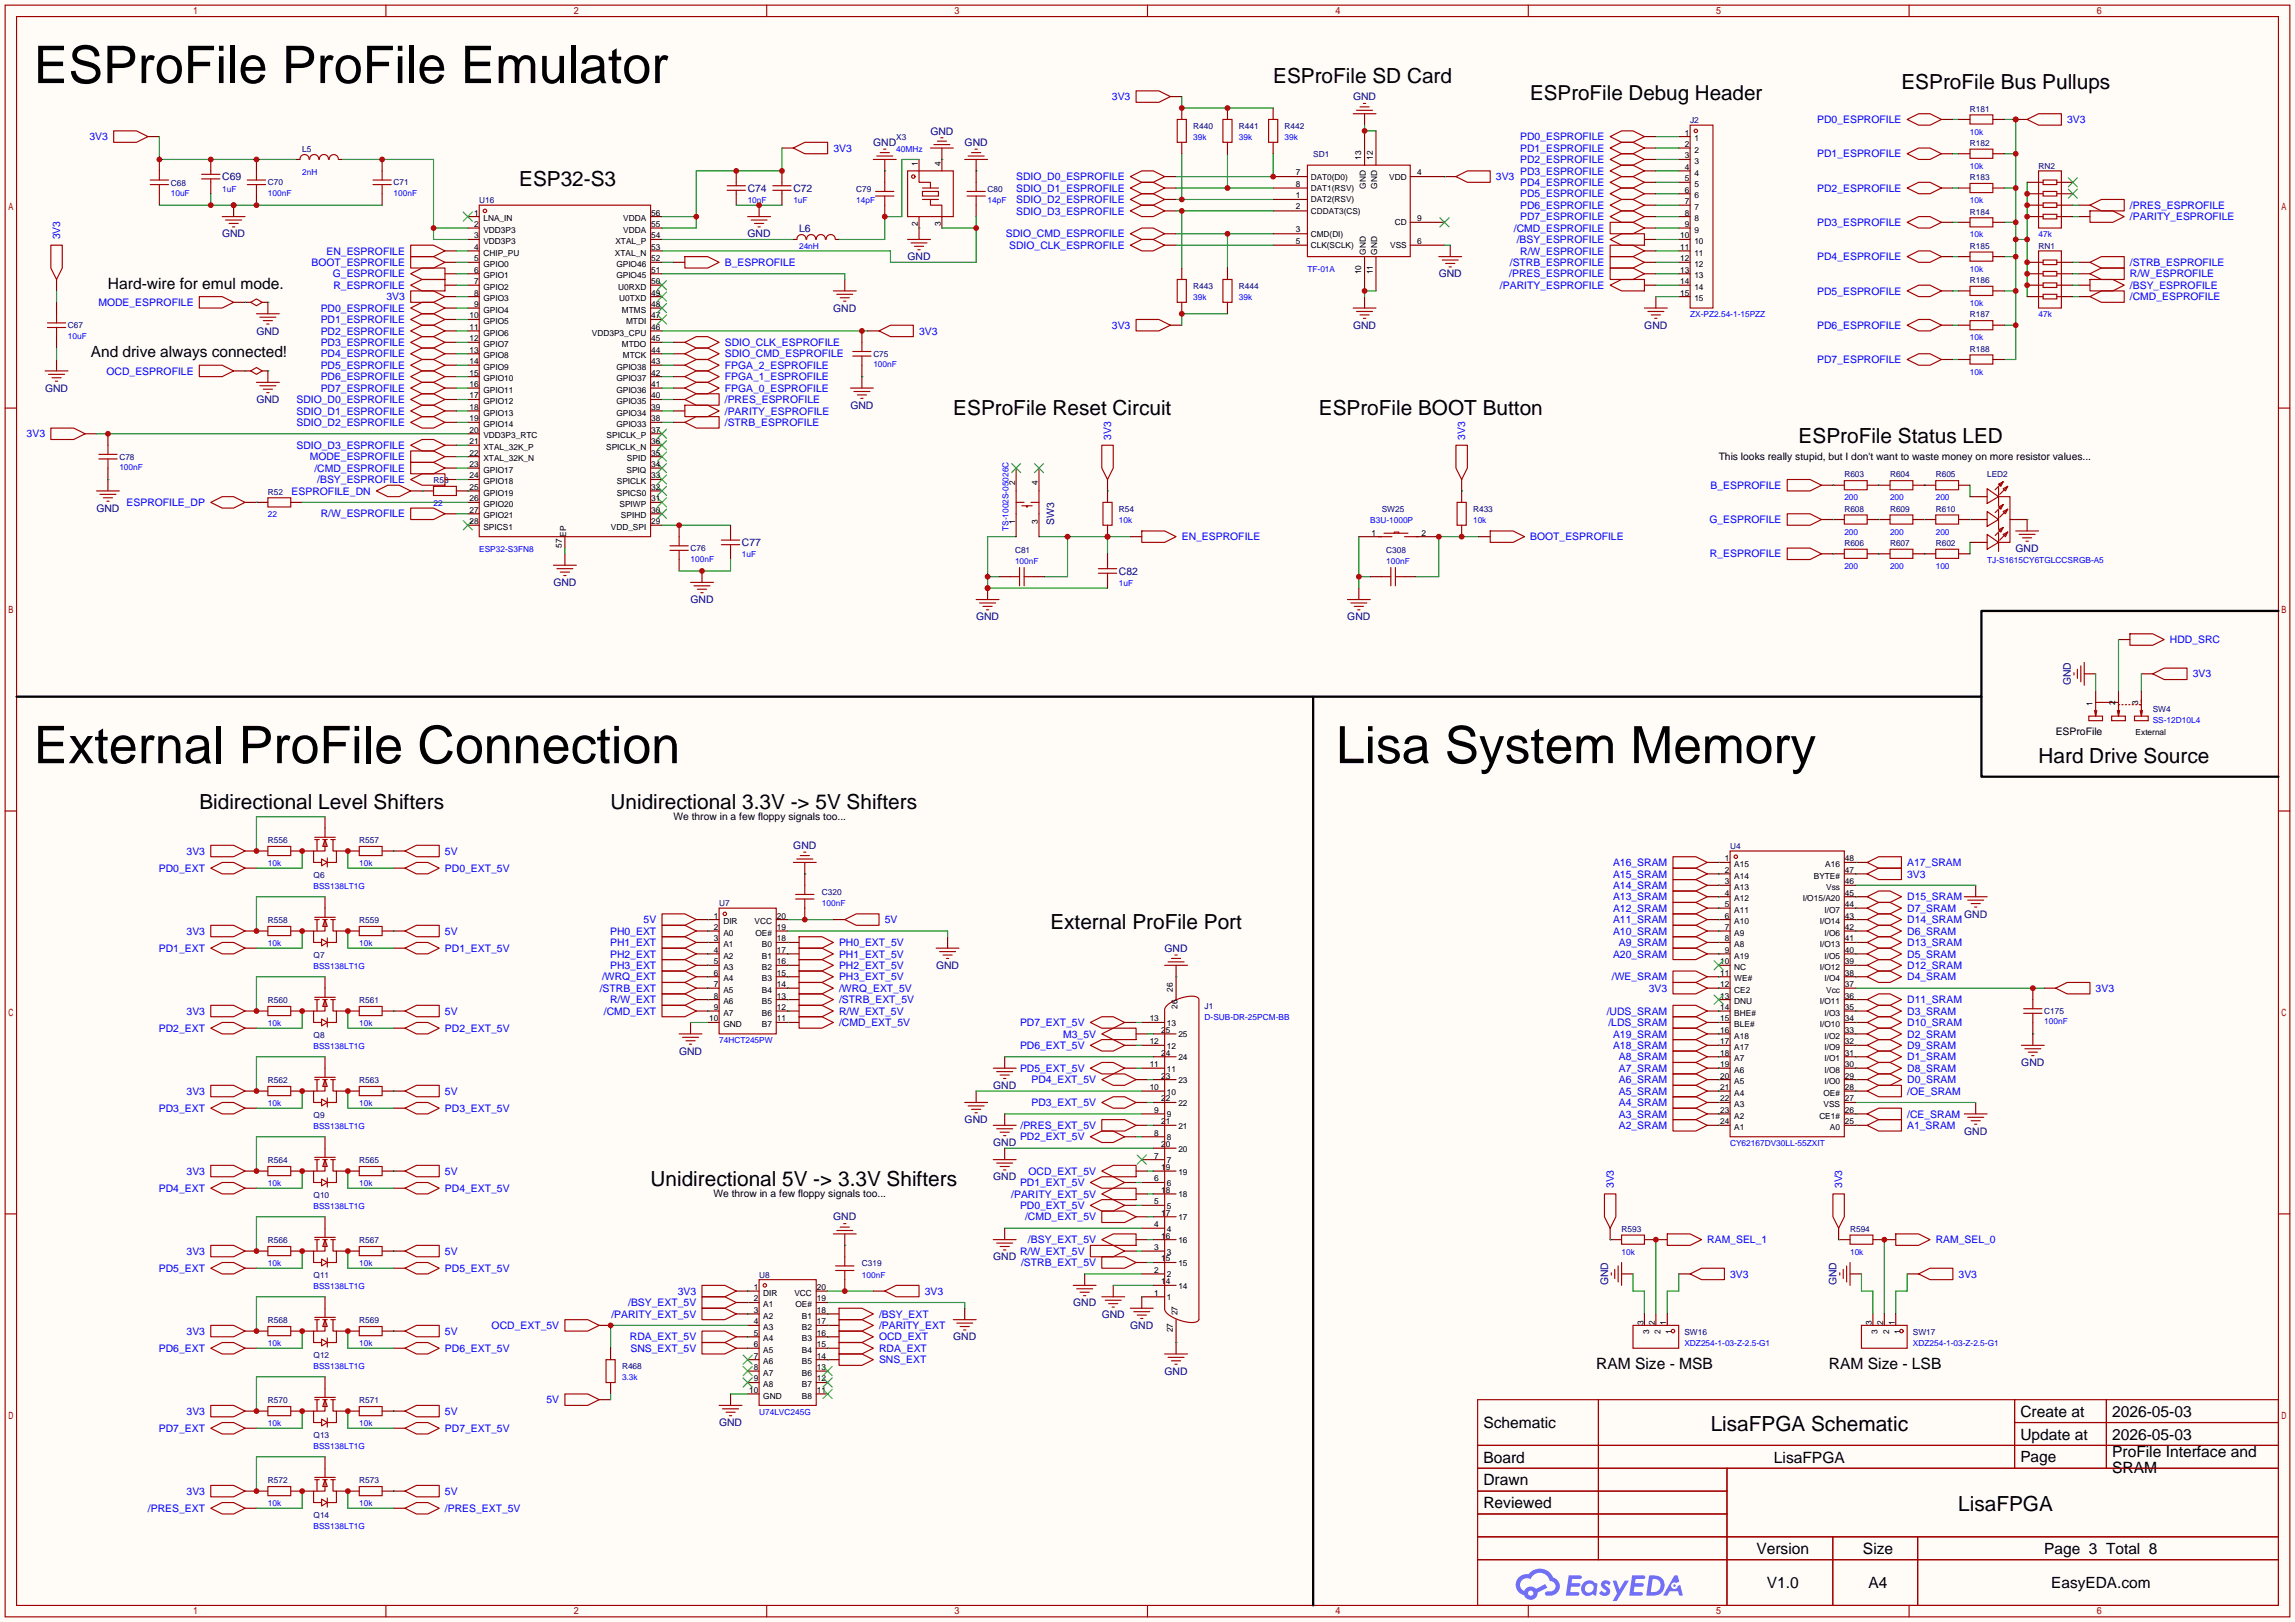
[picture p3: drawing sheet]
<svg xmlns="http://www.w3.org/2000/svg" width="510mm" height="360mm" viewBox="0 0 510 360" stroke-linecap="round" stroke-linejoin="round" font-family="sans-serif">
<defs><g id="words">
<g font-size="11.5">
<text x="7.5" y="18.5">ESProFile ProFile Emulator</text>
<text x="7.5" y="169.6">External ProFile Connection</text>
</g>
<text font-size="11.4" x="297.1" y="169.6">Lisa System Memory</text>
<g font-size="4.6">
<text x="283.1" y="18.5">ESProFile SD Card</text>
<text x="340.2" y="22.3">ESProFile Debug Header</text>
<text x="422.8" y="19.7">ESProFile Bus Pullups</text>
<text x="115.4" y="41.3">ESP32-S3</text>
<text x="212" y="92.1">ESProFile Reset Circuit</text>
<text x="293.2" y="92.1">ESProFile BOOT Button</text>
<text x="399.9" y="98.5">ESProFile Status LED</text>
<text x="453.3" y="169.6">Hard Drive Source</text>
<text x="44.3" y="179.8">Bidirectional Level Shifters</text>
<text x="135.8" y="179.8">Unidirectional 3.3V -&gt; 5V Shifters</text>
<text x="233.6" y="206.4">External ProFile Port</text>
<text x="144.7" y="263.6">Unidirectional 5V -&gt; 3.3V Shifters</text>
<text x="380.4" y="318">LisaFPGA Schematic</text>
<text x="435.4" y="335.7">LisaFPGA</text>
</g>
<g font-size="3.5">
<text x="24" y="64.2">Hard-wire for emul mode.</text>
<text x="354.9" y="304.2">RAM Size - MSB</text>
<text x="406.7" y="304.2">RAM Size - LSB</text>
<text x="329.8" y="317.4">Schematic</text>
<text x="449.2" y="314.8">Create at</text>
<text x="469.6" y="314.8">2026-05-03</text>
<text x="449.2" y="319.9">Update at</text>
<text x="469.6" y="319.9">2026-05-03</text>
<text x="469.6" y="323.8">ProFile Interface and</text>
<text x="329.8" y="325">Board</text>
<text x="394.4" y="325">LisaFPGA</text>
<text x="469.6" y="327.3">SRAM</text>
<text x="329.8" y="330.1">Drawn</text>
<text x="329.8" y="335.2">Reviewed</text>
<text x="390.5" y="345.3">Version</text>
<text x="414.2" y="345.3">Size</text>
<text x="392.8" y="352.9">V1.0</text>
<text x="415.5" y="352.9">A4</text>
</g>
<g font-size="3.4">
<text x="20.2" y="79.4">And drive always connected!</text>
<text x="449.2" y="325">Page</text>
<text x="454.5" y="345.3">Page 3 Total 8</text>
<text x="456.1" y="352.9">EasyEDA.com</text>
</g>
<g font-size="2.3" fill="#00f">
<text x="247.2" y="22.3">3V3</text>
<text x="404" y="27.4">PD0_ESPROFILE</text>
<text x="459.6" y="27.4">3V3</text>
<text x="19.9" y="31.2">3V3</text>
<text x="185.3" y="33.7">3V3</text>
<text x="338" y="31.2">PD0_ESPROFILE</text>
<text x="338" y="33.7">PD1_ESPROFILE</text>
<text x="404" y="35">PD1_ESPROFILE</text>
<text x="225.9" y="40.1">SDIO_D0_ESPROFILE</text>
<text x="332.6" y="40.1">3V3</text>
<text x="338" y="36.2">PD2_ESPROFILE</text>
<text x="338" y="38.8">PD3_ESPROFILE</text>
<text x="338" y="41.3">PD4_ESPROFILE</text>
<text x="225.9" y="42.6">SDIO_D1_ESPROFILE</text>
<text x="225.9" y="45.1">SDIO_D2_ESPROFILE</text>
<text x="225.9" y="47.7">SDIO_D3_ESPROFILE</text>
<text x="338" y="43.9">PD5_ESPROFILE</text>
<text x="338" y="46.4">PD6_ESPROFILE</text>
<text x="404" y="42.6">PD2_ESPROFILE</text>
<text x="473.6" y="46.4">/PRES_ESPROFILE</text>
<text x="13.4" y="53.2" transform="rotate(-90 13.4 53.2)">3V3</text>
<text x="223.6" y="52.8">SDIO_CMD_ESPROFILE</text>
<text x="336.6" y="51.5">/CMD_ESPROFILE</text>
<text x="338" y="48.9">PD7_ESPROFILE</text>
<text x="404" y="50.2">PD3_ESPROFILE</text>
<text x="473.6" y="48.9">/PARITY_ESPROFILE</text>
<text x="69.3" y="59.1">BOOT_ESPROFILE</text>
<text x="72.6" y="56.6">EN_ESPROFILE</text>
<text x="161.2" y="59.1">B_ESPROFILE</text>
<text x="224.4" y="55.3">SDIO_CLK_ESPROFILE</text>
<text x="335.7" y="59.1">/STRB_ESPROFILE</text>
<text x="337.2" y="54">/BSY_ESPROFILE</text>
<text x="338" y="56.6">R/W_ESPROFILE</text>
<text x="404" y="57.8">PD4_ESPROFILE</text>
<text x="473.6" y="59.1">/STRB_ESPROFILE</text>
<text x="74" y="61.6">G_ESPROFILE</text>
<text x="74.1" y="64.2">R_ESPROFILE</text>
<text x="333.5" y="64.2">/PARITY_ESPROFILE</text>
<text x="335.6" y="61.6">/PRES_ESPROFILE</text>
<text x="404" y="65.5">PD5_ESPROFILE</text>
<text x="473.6" y="64.2">/BSY_ESPROFILE</text>
<text x="473.6" y="61.6">R/W_ESPROFILE</text>
<text x="21.9" y="68">MODE_ESPROFILE</text>
<text x="71.3" y="69.3">PD0_ESPROFILE</text>
<text x="71.3" y="71.8">PD1_ESPROFILE</text>
<text x="85.9" y="66.7">3V3</text>
<text x="473.6" y="66.7">/CMD_ESPROFILE</text>
<text x="71.3" y="74.3">PD2_ESPROFILE</text>
<text x="71.3" y="76.9">PD3_ESPROFILE</text>
<text x="161.2" y="76.9">SDIO_CLK_ESPROFILE</text>
<text x="204.3" y="74.3">3V3</text>
<text x="247.2" y="73.1">3V3</text>
<text x="404" y="73.1">PD6_ESPROFILE</text>
<text x="23.7" y="83.2">OCD_ESPROFILE</text>
<text x="71.3" y="79.4">PD4_ESPROFILE</text>
<text x="71.3" y="82">PD5_ESPROFILE</text>
<text x="161.2" y="82">FPGA_2_ESPROFILE</text>
<text x="161.2" y="79.4">SDIO_CMD_ESPROFILE</text>
<text x="404" y="80.7">PD7_ESPROFILE</text>
<text x="65.9" y="89.6">SDIO_D0_ESPROFILE</text>
<text x="71.3" y="84.5">PD6_ESPROFILE</text>
<text x="71.3" y="87">PD7_ESPROFILE</text>
<text x="161.2" y="89.6">/PRES_ESPROFILE</text>
<text x="161.2" y="87">FPGA_0_ESPROFILE</text>
<text x="161.2" y="84.5">FPGA_1_ESPROFILE</text>
<text x="65.9" y="92.1">SDIO_D1_ESPROFILE</text>
<text x="65.9" y="94.7">SDIO_D2_ESPROFILE</text>
<text x="161.2" y="92.1">/PARITY_ESPROFILE</text>
<text x="161.2" y="94.7">/STRB_ESPROFILE</text>
<text x="5.9" y="97.2">3V3</text>
<text x="65.9" y="99.7">SDIO_D3_ESPROFILE</text>
<text x="247.1" y="97.7" transform="rotate(-90 247.1 97.7)">3V3</text>
<text x="325.8" y="97.7" transform="rotate(-90 325.8 97.7)">3V3</text>
<text x="68.9" y="102.3">MODE_ESPROFILE</text>
<text x="69.9" y="104.8">/CMD_ESPROFILE</text>
<text x="70.5" y="107.4">/BSY_ESPROFILE</text>
<text x="28.1" y="112.4">ESPROFILE_DP</text>
<text x="64.8" y="109.9">ESPROFILE_DN</text>
<text x="380.3" y="108.6">B_ESPROFILE</text>
<text x="71.3" y="115">R/W_ESPROFILE</text>
<text x="380.1" y="116.3">G_ESPROFILE</text>
<text x="262.8" y="120.1">EN_ESPROFILE</text>
<text x="340.2" y="120.1">BOOT_ESPROFILE</text>
<text x="380.2" y="123.9">R_ESPROFILE</text>
<text x="482.5" y="142.9">HDD_SRC</text>
<text x="487.6" y="150.5">3V3</text>
<text x="41.5" y="189.9">3V3</text>
<text x="98.9" y="189.9">5V</text>
<text x="35.3" y="193.7">PD0_EXT</text>
<text x="98.9" y="193.7">PD0_EXT_5V</text>
<text x="358.7" y="197.5">A14_SRAM</text>
<text x="358.7" y="195">A15_SRAM</text>
<text x="358.7" y="192.5">A16_SRAM</text>
<text x="424.1" y="195">3V3</text>
<text x="424.1" y="192.5">A17_SRAM</text>
<text x="358.7" y="202.6">A12_SRAM</text>
<text x="358.7" y="200.1">A13_SRAM</text>
<text x="424.1" y="202.6">D7_SRAM</text>
<text x="424.1" y="200.1">D15_SRAM</text>
<text x="41.5" y="207.7">3V3</text>
<text x="98.9" y="207.7">5V</text>
<text x="135.7" y="207.7">PH0_EXT</text>
<text x="143.1" y="205.2">5V</text>
<text x="196.7" y="205.2">5V</text>
<text x="358.7" y="207.7">A10_SRAM</text>
<text x="358.7" y="205.2">A11_SRAM</text>
<text x="424.1" y="207.7">D6_SRAM</text>
<text x="424.1" y="205.2">D14_SRAM</text>
<text x="35.3" y="211.5">PD1_EXT</text>
<text x="98.9" y="211.5">PD1_EXT_5V</text>
<text x="135.7" y="210.2">PH1_EXT</text>
<text x="135.7" y="212.8">PH2_EXT</text>
<text x="135.7" y="215.3">PH3_EXT</text>
<text x="186.6" y="210.2">PH0_EXT_5V</text>
<text x="186.6" y="212.8">PH1_EXT_5V</text>
<text x="186.6" y="215.3">PH2_EXT_5V</text>
<text x="358.7" y="212.8">A20_SRAM</text>
<text x="359.9" y="210.2">A9_SRAM</text>
<text x="424.1" y="215.3">D12_SRAM</text>
<text x="424.1" y="212.8">D5_SRAM</text>
<text x="424.1" y="210.2">D13_SRAM</text>
<text x="133.3" y="220.4">/STRB_EXT</text>
<text x="133.9" y="217.9">/WRQ_EXT</text>
<text x="186.6" y="217.9">PH3_EXT_5V</text>
<text x="186.6" y="220.4">/WRQ_EXT_5V</text>
<text x="358.4" y="217.9">/WE_SRAM</text>
<text x="366.6" y="220.4">3V3</text>
<text x="424.1" y="217.9">D4_SRAM</text>
<text x="466" y="220.4">3V3</text>
<text x="41.5" y="225.5">3V3</text>
<text x="98.9" y="225.5">5V</text>
<text x="134.2" y="225.5">/CMD_EXT</text>
<text x="135.7" y="222.9">R/W_EXT</text>
<text x="186.6" y="225.5">R/W_EXT_5V</text>
<text x="186.6" y="222.9">/STRB_EXT_5V</text>
<text x="357.2" y="225.5">/UDS_SRAM</text>
<text x="424.1" y="225.5">D3_SRAM</text>
<text x="424.1" y="222.9">D11_SRAM</text>
<text x="35.3" y="229.3">PD2_EXT</text>
<text x="98.9" y="229.3">PD2_EXT_5V</text>
<text x="186.6" y="228">/CMD_EXT_5V</text>
<text x="226.8" y="233.1">PD6_EXT_5V</text>
<text x="226.8" y="228">PD7_EXT_5V</text>
<text x="236.4" y="230.6">M3_5V</text>
<text x="357.6" y="228">/LDS_SRAM</text>
<text x="358.7" y="233.1">A18_SRAM</text>
<text x="358.7" y="230.6">A19_SRAM</text>
<text x="424.1" y="233.1">D9_SRAM</text>
<text x="424.1" y="230.6">D2_SRAM</text>
<text x="424.1" y="228">D10_SRAM</text>
<text x="226.8" y="238.2">PD5_EXT_5V</text>
<text x="359.9" y="238.2">A7_SRAM</text>
<text x="359.9" y="235.6">A8_SRAM</text>
<text x="424.1" y="238.2">D8_SRAM</text>
<text x="424.1" y="235.6">D1_SRAM</text>
<text x="41.5" y="243.3">3V3</text>
<text x="98.9" y="243.3">5V</text>
<text x="229.3" y="245.8">PD3_EXT_5V</text>
<text x="229.3" y="240.7">PD4_EXT_5V</text>
<text x="359.9" y="245.8">A4_SRAM</text>
<text x="359.9" y="243.3">A5_SRAM</text>
<text x="359.9" y="240.7">A6_SRAM</text>
<text x="424.1" y="243.3">/OE_SRAM</text>
<text x="424.1" y="240.7">D0_SRAM</text>
<text x="35.3" y="247.1">PD3_EXT</text>
<text x="98.9" y="247.1">PD3_EXT_5V</text>
<text x="226.9" y="250.9">/PRES_EXT_5V</text>
<text x="359.9" y="250.9">A2_SRAM</text>
<text x="359.9" y="248.3">A3_SRAM</text>
<text x="424.1" y="248.3">/CE_SRAM</text>
<text x="424.1" y="250.9">A1_SRAM</text>
<text x="226.8" y="253.4">PD2_EXT_5V</text>
<text x="41.5" y="261">3V3</text>
<text x="98.9" y="261">5V</text>
<text x="226.8" y="263.6">PD1_EXT_5V</text>
<text x="228.7" y="261">OCD_EXT_5V</text>
<text x="35.3" y="264.8">PD4_EXT</text>
<text x="98.9" y="264.8">PD4_EXT_5V</text>
<text x="224.8" y="266.1">/PARITY_EXT_5V</text>
<text x="226.8" y="268.7">PD0_EXT_5V</text>
<text x="358.8" y="264" transform="rotate(-90 358.8 264)">3V3</text>
<text x="409.6" y="264" transform="rotate(-90 409.6 264)">3V3</text>
<text x="227.9" y="271.2">/CMD_EXT_5V</text>
<text x="41.5" y="278.8">3V3</text>
<text x="98.9" y="278.8">5V</text>
<text x="226.8" y="278.8">R/W_EXT_5V</text>
<text x="227" y="281.4">/STRB_EXT_5V</text>
<text x="228.6" y="276.3">/BSY_EXT_5V</text>
<text x="379.6" y="276.3">RAM_SEL_1</text>
<text x="430.4" y="276.3">RAM_SEL_0</text>
<text x="35.3" y="282.6">PD5_EXT</text>
<text x="98.9" y="282.6">PD5_EXT_5V</text>
<text x="150.7" y="287.7">3V3</text>
<text x="205.6" y="287.7">3V3</text>
<text x="384.7" y="283.9">3V3</text>
<text x="435.5" y="283.9">3V3</text>
<text x="135.9" y="292.8">/PARITY_EXT_5V</text>
<text x="139.7" y="290.2">/BSY_EXT_5V</text>
<text x="195.5" y="292.8">/BSY_EXT</text>
<text x="41.5" y="296.6">3V3</text>
<text x="98.9" y="296.6">5V</text>
<text x="109.3" y="295.3">OCD_EXT_5V</text>
<text x="140.1" y="297.9">RDA_EXT_5V</text>
<text x="195.5" y="295.3">/PARITY_EXT</text>
<text x="195.5" y="297.9">OCD_EXT</text>
<text x="35.3" y="300.4">PD6_EXT</text>
<text x="98.9" y="300.4">PD6_EXT_5V</text>
<text x="140.2" y="300.4">SNS_EXT_5V</text>
<text x="195.5" y="300.4">RDA_EXT</text>
<text x="195.5" y="302.9">SNS_EXT</text>
<text x="121.5" y="311.8">5V</text>
<text x="41.5" y="314.4">3V3</text>
<text x="98.9" y="314.4">5V</text>
<text x="35.3" y="318.2">PD7_EXT</text>
<text x="98.9" y="318.2">PD7_EXT_5V</text>
<text x="32.9" y="336">/PRES_EXT</text>
<text x="41.5" y="332.2">3V3</text>
<text x="98.9" y="332.2">5V</text>
<text x="98.9" y="336">/PRES_EXT_5V</text>
</g>
<g font-size="2.3" fill="#000080">
<text x="300.8" y="22.3">GND</text>
<text x="206.9" y="29.9">GND</text>
<text x="194.2" y="32.4">GND</text>
<text x="214.5" y="32.4">GND</text>
<text x="49.4" y="40.1">C69</text>
<text x="166.2" y="42.6">C74</text>
<text x="176.4" y="42.6">C72</text>
<text x="49.4" y="52.8">GND</text>
<text x="166.2" y="52.8">GND</text>
<text x="177.7" y="51.5">L6</text>
<text x="201.8" y="57.8">GND</text>
<text x="319.9" y="61.6">GND</text>
<text x="185.3" y="69.3">GND</text>
<text x="57" y="74.3">GND</text>
<text x="300.8" y="73.1">GND</text>
<text x="365.6" y="73.1">GND</text>
<text x="10" y="87">GND</text>
<text x="57" y="89.6">GND</text>
<text x="189.1" y="90.9">GND</text>
<text x="21.4" y="113.7">GND</text>
<text x="234.4" y="116.6" transform="rotate(-90 234.4 116.6)">SW3</text>
<text x="165" y="121.3">C77</text>
<text x="448.2" y="122.6">GND</text>
<text x="123" y="130.2">GND</text>
<text x="248.8" y="127.7">C82</text>
<text x="153.5" y="134">GND</text>
<text x="217" y="137.8">GND</text>
<text x="299.6" y="137.8">GND</text>
<text x="460.4" y="152.3" transform="rotate(-90 460.4 152.3)">GND</text>
<text x="176.4" y="188.6">GND</text>
<text x="436.7" y="203.9">GND</text>
<text x="208.1" y="215.3">GND</text>
<text x="258.9" y="211.5">GND</text>
<text x="151" y="234.4">GND</text>
<text x="449.4" y="236.9">GND</text>
<text x="220.8" y="242">GND</text>
<text x="214.5" y="249.6">GND</text>
<text x="220.8" y="254.7">GND</text>
<text x="436.7" y="252.1">GND</text>
<text x="220.8" y="262.3">GND</text>
<text x="185.3" y="271.2">GND</text>
<text x="220.8" y="280.1">GND</text>
<text x="357.6" y="285.6" transform="rotate(-90 357.6 285.6)">GND</text>
<text x="408.4" y="285.6" transform="rotate(-90 408.4 285.6)">GND</text>
<text x="238.6" y="290.2">GND</text>
<text x="245" y="292.8">GND</text>
<text x="211.9" y="297.9">GND</text>
<text x="251.3" y="295.3">GND</text>
<text x="258.9" y="305.5">GND</text>
<text x="159.9" y="316.9">GND</text>
</g>
<g font-size="2.3">
<text x="382.1" y="102.3">This looks really stupid, but I don't want to waste money on more resistor values...</text>
<text x="457.1" y="163.2">ESProFile</text>
<text x="149.7" y="182.3">We throw in a few floppy signals too...</text>
<text x="158.6" y="266.1">We throw in a few floppy signals too...</text>
</g>
<g font-size="1.8" fill="#000080">
<text x="265.3" y="28.6">R440</text>
<text x="275.5" y="28.6">R441</text>
<text x="285.6" y="28.6">R442</text>
<text x="375.8" y="27.4">J2</text>
<text x="438" y="24.8">R181</text>
<text x="67.2" y="33.7">L5</text>
<text x="199.3" y="31.2">X3</text>
<text x="292" y="35">SD1</text>
<text x="438" y="32.4">R182</text>
<text x="38" y="41.2">C68</text>
<text x="59.6" y="41.2">C70</text>
<text x="87.5" y="41.2">C71</text>
<text x="438" y="40.1">R183</text>
<text x="453.3" y="37.5">RN2</text>
<text x="106.6" y="45.1">U16</text>
<text x="190.4" y="42.6">C79</text>
<text x="219.6" y="42.6">C80</text>
<text x="438" y="47.7">R184</text>
<text x="438" y="55.3">R185</text>
<text x="453.3" y="55.3">RN1</text>
<text x="265.3" y="64.2">R443</text>
<text x="275.5" y="64.2">R444</text>
<text x="438" y="62.9">R186</text>
<text x="438" y="70.5">R187</text>
<text x="15.1" y="73">C67</text>
<text x="194.2" y="79.3">C75</text>
<text x="438" y="78.2">R188</text>
<text x="26.5" y="102.2">C78</text>
<text x="96.4" y="107.4">R53</text>
<text x="410.1" y="106.1">R603</text>
<text x="420.2" y="106.1">R604</text>
<text x="430.4" y="106.1">R605</text>
<text x="441.8" y="106.1">LED2</text>
<text x="59.6" y="109.9">R52</text>
<text x="248.8" y="113.7">R54</text>
<text x="307.2" y="113.7">SW25</text>
<text x="327.5" y="113.7">R433</text>
<text x="410.1" y="113.7">R608</text>
<text x="420.2" y="113.7">R609</text>
<text x="430.4" y="113.7">R610</text>
<text x="153.5" y="122.5">C76</text>
<text x="225.7" y="122.9">C81</text>
<text x="308.2" y="122.9">C308</text>
<text x="410.1" y="121.3">R606</text>
<text x="420.2" y="121.3">R607</text>
<text x="430.4" y="121.3">R602</text>
<text x="478.7" y="158.2">SW4</text>
<text x="59.6" y="187.4">R556</text>
<text x="79.9" y="187.4">R557</text>
<text x="384.7" y="188.6">U4</text>
<text x="69.7" y="195">Q6</text>
<text x="159.9" y="201.3">U7</text>
<text x="182.8" y="198.8">C320</text>
<text x="59.6" y="205.2">R558</text>
<text x="79.9" y="205.2">R559</text>
<text x="69.7" y="212.8">Q7</text>
<text x="59.6" y="222.9">R560</text>
<text x="79.9" y="222.9">R561</text>
<text x="267.8" y="224.2">J1</text>
<text x="454.5" y="225.4">C175</text>
<text x="69.7" y="230.6">Q8</text>
<text x="59.6" y="240.7">R562</text>
<text x="79.9" y="240.7">R563</text>
<text x="69.7" y="248.3">Q9</text>
<text x="59.6" y="258.5">R564</text>
<text x="79.9" y="258.5">R565</text>
<text x="69.7" y="266.1">Q10</text>
<text x="360.6" y="273.7">R593</text>
<text x="411.4" y="273.7">R594</text>
<text x="59.6" y="276.3">R566</text>
<text x="79.9" y="276.3">R567</text>
<text x="191.6" y="281.4">C319</text>
<text x="69.7" y="283.9">Q11</text>
<text x="168.8" y="283.9">U8</text>
<text x="59.6" y="294.1">R568</text>
<text x="79.9" y="294.1">R569</text>
<text x="374.5" y="296.6">SW16</text>
<text x="425.3" y="296.6">SW17</text>
<text x="69.7" y="301.7">Q12</text>
<text x="138.3" y="304.2">R468</text>
<text x="59.6" y="311.8">R570</text>
<text x="79.9" y="311.8">R571</text>
<text x="69.7" y="319.5">Q13</text>
<text x="59.6" y="329.6">R572</text>
<text x="79.9" y="329.6">R573</text>
<text x="69.7" y="337.2">Q14</text>
</g>
<g font-size="1.8" fill="#00f">
<text x="438" y="29.9">10k</text>
<text x="199.3" y="33.7">40MHz</text>
<text x="265.3" y="31.2">39k</text>
<text x="275.5" y="31.2">39k</text>
<text x="285.6" y="31.2">39k</text>
<text x="67.2" y="38.8">2nH</text>
<text x="438" y="37.5">10k</text>
<text x="38" y="43.5">10uF</text>
<text x="49.4" y="42.6">1uF</text>
<text x="59.6" y="43.5">100nF</text>
<text x="87.5" y="43.5">100nF</text>
<text x="166.2" y="45.1">10nF</text>
<text x="176.4" y="45.1">1uF</text>
<text x="190.4" y="45.1">14pF</text>
<text x="219.6" y="45.1">14pF</text>
<text x="438" y="45.1">10k</text>
<text x="438" y="52.8">10k</text>
<text x="453.3" y="52.8">47k</text>
<text x="177.7" y="55.3">24nH</text>
<text x="290.7" y="60.4">TF-01A</text>
<text x="438" y="60.4">10k</text>
<text x="265.3" y="66.7">39k</text>
<text x="275.5" y="66.7">39k</text>
<text x="375.8" y="70.5">ZX-PZ2.54-1-15PZZ</text>
<text x="438" y="68">10k</text>
<text x="453.3" y="70.5">47k</text>
<text x="15.1" y="75.3">10uF</text>
<text x="438" y="75.6">10k</text>
<text x="194.2" y="81.6">100nF</text>
<text x="438" y="83.2">10k</text>
<text x="26.5" y="104.5">100nF</text>
<text x="96.4" y="112.4">22</text>
<text x="410.1" y="111.2">200</text>
<text x="420.2" y="111.2">200</text>
<text x="430.4" y="111.2">200</text>
<text x="59.6" y="115">22</text>
<text x="224.2" y="118" transform="rotate(-90 224.2 118)">TS-1002S-05026C</text>
<text x="248.8" y="116.3">10k</text>
<text x="304.7" y="116.3">B3U-1000P</text>
<text x="327.5" y="116.3">10k</text>
<text x="410.1" y="118.8">200</text>
<text x="420.2" y="118.8">200</text>
<text x="430.4" y="118.8">200</text>
<text x="106.6" y="122.6">ESP32-S3FN8</text>
<text x="153.5" y="124.8">100nF</text>
<text x="165" y="123.9">1uF</text>
<text x="225.7" y="125.2">100nF</text>
<text x="308.2" y="125.2">100nF</text>
<text x="441.8" y="125.1">TJ-S1615CY6TGLCCSRGB-A5</text>
<text x="248.8" y="130.2">1uF</text>
<text x="410.1" y="126.4">200</text>
<text x="420.2" y="126.4">200</text>
<text x="430.4" y="126.4">100</text>
<text x="478.7" y="160.7">SS-12D10L4</text>
<text x="59.6" y="192.5">10k</text>
<text x="69.7" y="197.5">BSS138LT1G</text>
<text x="79.9" y="192.5">10k</text>
<text x="182.8" y="201.3">100nF</text>
<text x="59.6" y="210.2">10k</text>
<text x="69.7" y="215.3">BSS138LT1G</text>
<text x="79.9" y="210.2">10k</text>
<text x="267.8" y="226.7">D-SUB-DR-25PCM-BB</text>
<text x="454.5" y="227.6">100nF</text>
<text x="59.6" y="228">10k</text>
<text x="69.7" y="233.1">BSS138LT1G</text>
<text x="79.9" y="228">10k</text>
<text x="159.9" y="231.8">74HCT245PW</text>
<text x="59.6" y="245.8">10k</text>
<text x="79.9" y="245.8">10k</text>
<text x="69.7" y="250.9">BSS138LT1G</text>
<text x="384.7" y="254.7">CY62167DV30LL-55ZXIT</text>
<text x="59.6" y="263.6">10k</text>
<text x="79.9" y="263.6">10k</text>
<text x="69.7" y="268.7">BSS138LT1G</text>
<text x="59.6" y="281.4">10k</text>
<text x="79.9" y="281.4">10k</text>
<text x="360.6" y="278.8">10k</text>
<text x="411.4" y="278.8">10k</text>
<text x="69.7" y="286.4">BSS138LT1G</text>
<text x="191.6" y="283.9">100nF</text>
<text x="59.6" y="299.1">10k</text>
<text x="79.9" y="299.1">10k</text>
<text x="374.5" y="299.1">XDZ254-1-03-Z-2.5-G1</text>
<text x="425.3" y="299.1">XDZ254-1-03-Z-2.5-G1</text>
<text x="69.7" y="304.2">BSS138LT1G</text>
<text x="138.3" y="306.8">3.3k</text>
<text x="59.6" y="316.9">10k</text>
<text x="79.9" y="316.9">10k</text>
<text x="168.8" y="314.4">U74LVC245G</text>
<text x="69.7" y="322">BSS138LT1G</text>
<text x="59.6" y="334.7">10k</text>
<text x="79.9" y="334.7">10k</text>
<text x="69.7" y="339.8">BSS138LT1G</text>
</g>
<g font-size="1.8">
<text x="302.7" y="35.6" transform="rotate(-90 302.7 35.6)">13</text>
<text x="305.2" y="35.6" transform="rotate(-90 305.2 35.6)">12</text>
<text x="374.6" y="30.1">1</text>
<text x="374.6" y="32.7">2</text>
<text x="374.6" y="35.2">3</text>
<text x="376.7" y="31.4">1</text>
<text x="376.7" y="33.9">2</text>
<text x="204.1" y="37" transform="rotate(-90 204.1 37)">1</text>
<text x="209.2" y="37" transform="rotate(-90 209.2 37)">4</text>
<text x="288.2" y="38.9">7</text>
<text x="288.2" y="41.4">8</text>
<text x="291.5" y="39.9">DAT0(D0)</text>
<text x="303.7" y="42" transform="rotate(-90 303.7 42)">GND</text>
<text x="306.2" y="42" transform="rotate(-90 306.2 42)">GND</text>
<text x="308.9" y="39.9">VDD</text>
<text x="315.1" y="38.9">4</text>
<text x="374.6" y="37.7">4</text>
<text x="374.6" y="40.3">5</text>
<text x="376.7" y="36.5">3</text>
<text x="376.7" y="39">4</text>
<text x="376.7" y="41.6">5</text>
<text x="105.4" y="47.9">1</text>
<text x="144.8" y="47.9">56</text>
<text x="288.2" y="44">1</text>
<text x="288.2" y="46.5">2</text>
<text x="291.5" y="45">DAT2(RSV)</text>
<text x="291.5" y="47.5">CDDAT3(CS)</text>
<text x="291.5" y="42.4">DAT1(RSV)</text>
<text x="374.6" y="42.8">6</text>
<text x="374.6" y="45.4">7</text>
<text x="374.6" y="47.9">8</text>
<text x="376.7" y="44.1">6</text>
<text x="376.7" y="46.6">7</text>
<text x="105.4" y="50.4">2</text>
<text x="105.4" y="53">3</text>
<text x="107.5" y="49.2">LNA_IN</text>
<text x="107.5" y="51.7">VDD3P3</text>
<text x="138.6" y="51.7">VDDA</text>
<text x="138.6" y="49.2">VDDA</text>
<text x="144.8" y="53">54</text>
<text x="144.8" y="50.4">55</text>
<text x="204.1" y="50.2" transform="rotate(-90 204.1 50.2)">2</text>
<text x="209.2" y="50.2" transform="rotate(-90 209.2 50.2)">3</text>
<text x="288.2" y="51.6">3</text>
<text x="291.5" y="52.6">CMD(DI)</text>
<text x="310.1" y="50.1">CD</text>
<text x="315.1" y="49.1">9</text>
<text x="373.6" y="53">10</text>
<text x="374.6" y="50.4">9</text>
<text x="376.7" y="49.2">8</text>
<text x="376.7" y="51.7">9</text>
<text x="105.4" y="55.5">4</text>
<text x="105.4" y="58.1">5</text>
<text x="107.5" y="54.3">VDD3P3</text>
<text x="107.5" y="56.8">CHIP_PU</text>
<text x="107.5" y="59.3">GPIO0</text>
<text x="136.7" y="56.8">XTAL_N</text>
<text x="136.8" y="54.3">XTAL_P</text>
<text x="137" y="59.3">GPIO46</text>
<text x="144.8" y="58.1">52</text>
<text x="144.8" y="55.5">53</text>
<text x="288.2" y="54.1">5</text>
<text x="291.5" y="55.1">CLK(SCLK)</text>
<text x="303.7" y="56.6" transform="rotate(-90 303.7 56.6)">GND</text>
<text x="306.2" y="56.6" transform="rotate(-90 306.2 56.6)">GND</text>
<text x="309.1" y="55.2">VSS</text>
<text x="315.1" y="54.1">6</text>
<text x="373.6" y="55.5">11</text>
<text x="373.6" y="58.1">12</text>
<text x="376.7" y="54.3">10</text>
<text x="376.7" y="56.8">11</text>
<text x="376.7" y="59.3">12</text>
<text x="105.4" y="60.6">6</text>
<text x="105.4" y="63.1">7</text>
<text x="105.4" y="65.7">8</text>
<text x="107.5" y="61.9">GPIO1</text>
<text x="107.5" y="64.4">GPIO2</text>
<text x="137" y="61.9">GPIO45</text>
<text x="137.5" y="64.4">U0RXD</text>
<text x="144.8" y="65.7">49</text>
<text x="144.8" y="63.1">50</text>
<text x="144.8" y="60.6">51</text>
<text x="302.7" y="61" transform="rotate(-90 302.7 61)">10</text>
<text x="305.2" y="61" transform="rotate(-90 305.2 61)">11</text>
<text x="373.6" y="60.6">13</text>
<text x="373.6" y="63.1">14</text>
<text x="373.6" y="65.7">15</text>
<text x="376.7" y="61.9">13</text>
<text x="376.7" y="64.4">14</text>
<text x="104.4" y="70.8">10</text>
<text x="105.4" y="68.2">9</text>
<text x="107.5" y="67">GPIO3</text>
<text x="107.5" y="69.5">GPIO4</text>
<text x="137.7" y="67">U0TXD</text>
<text x="138.3" y="69.5">MTMS</text>
<text x="144.8" y="70.8">47</text>
<text x="144.8" y="68.2">48</text>
<text x="376.7" y="67">15</text>
<text x="104.4" y="73.3">11</text>
<text x="104.4" y="75.8">12</text>
<text x="107.5" y="72">GPIO5</text>
<text x="107.5" y="74.6">GPIO6</text>
<text x="107.5" y="77.1">GPIO7</text>
<text x="131.6" y="74.6">VDD3P3_CPU</text>
<text x="138.3" y="77.1">MTDO</text>
<text x="139.2" y="72">MTDI</text>
<text x="144.8" y="75.8">45</text>
<text x="144.8" y="73.3">46</text>
<text x="104.4" y="78.4">13</text>
<text x="104.4" y="80.9">14</text>
<text x="104.4" y="83.5">15</text>
<text x="107.5" y="79.7">GPIO8</text>
<text x="107.5" y="82.2">GPIO9</text>
<text x="137" y="82.2">GPIO38</text>
<text x="138.5" y="79.7">MTCK</text>
<text x="144.8" y="83.5">42</text>
<text x="144.8" y="80.9">43</text>
<text x="144.8" y="78.4">44</text>
<text x="104.4" y="86">16</text>
<text x="104.4" y="88.5">17</text>
<text x="107.5" y="84.7">GPIO10</text>
<text x="107.5" y="87.3">GPIO11</text>
<text x="107.5" y="89.8">GPIO12</text>
<text x="137" y="89.8">GPIO35</text>
<text x="137" y="87.3">GPIO36</text>
<text x="137" y="84.7">GPIO37</text>
<text x="144.8" y="88.5">40</text>
<text x="144.8" y="86">41</text>
<text x="104.4" y="91.1">18</text>
<text x="104.4" y="93.6">19</text>
<text x="107.5" y="92.4">GPIO13</text>
<text x="107.5" y="94.9">GPIO14</text>
<text x="137" y="94.9">GPIO33</text>
<text x="137" y="92.4">GPIO34</text>
<text x="144.8" y="93.6">38</text>
<text x="144.8" y="91.1">39</text>
<text x="104.4" y="96.2">20</text>
<text x="104.4" y="98.7">21</text>
<text x="104.4" y="101.2">22</text>
<text x="107.5" y="97.4">VDD3P3_RTC</text>
<text x="107.5" y="100">XTAL_32K_P</text>
<text x="134.8" y="100">SPICLK_N</text>
<text x="134.9" y="97.4">SPICLK_P</text>
<text x="144.8" y="101.2">35</text>
<text x="144.8" y="98.7">36</text>
<text x="144.8" y="96.2">37</text>
<text x="104.4" y="103.8">23</text>
<text x="104.4" y="106.3">24</text>
<text x="107.5" y="102.5">XTAL_32K_N</text>
<text x="107.5" y="105.1">GPIO17</text>
<text x="107.5" y="107.6">GPIO18</text>
<text x="137.1" y="107.6">SPICLK</text>
<text x="139.3" y="105.1">SPIQ</text>
<text x="139.4" y="102.5">SPID</text>
<text x="144.8" y="106.3">33</text>
<text x="144.8" y="103.8">34</text>
<text x="225.7" y="107.8" transform="rotate(-90 225.7 107.8)">2</text>
<text x="230.8" y="107.8" transform="rotate(-90 230.8 107.8)">4</text>
<text x="104.4" y="108.9">25</text>
<text x="104.4" y="111.4">26</text>
<text x="104.4" y="113.9">27</text>
<text x="107.5" y="110.1">GPIO19</text>
<text x="107.5" y="112.7">GPIO20</text>
<text x="137.1" y="110.1">SPICS0</text>
<text x="137.8" y="112.7">SPIWP</text>
<text x="144.8" y="113.9">30</text>
<text x="144.8" y="111.4">31</text>
<text x="144.8" y="108.9">32</text>
<text x="104.4" y="116.5">28</text>
<text x="107.5" y="115.2">GPIO21</text>
<text x="107.5" y="117.8">SPICS1</text>
<text x="125.9" y="119.2" transform="rotate(-90 125.9 119.2)">EP</text>
<text x="135.8" y="117.8">VDD_SPI</text>
<text x="138.1" y="115.2">SPIHD</text>
<text x="144.8" y="116.5">29</text>
<text x="225.7" y="116.5" transform="rotate(-90 225.7 116.5)">1</text>
<text x="230.8" y="116.5" transform="rotate(-90 230.8 116.5)">3</text>
<text x="304.9" y="119">1</text>
<text x="316.1" y="119">2</text>
<text x="124.9" y="121.8" transform="rotate(-90 124.9 121.8)">57</text>
<text x="465.2" y="156.8" transform="rotate(-90 465.2 156.8)">1</text>
<text x="470.3" y="156.6" transform="rotate(-90 470.3 156.6)">2</text>
<text x="475.4" y="156.6" transform="rotate(-90 475.4 156.6)">3</text>
<text x="474.9" y="163.2">External</text>
<text x="383.5" y="191.4">1</text>
<text x="410.2" y="191.4">48</text>
<text x="383.5" y="196.5">3</text>
<text x="383.5" y="194">2</text>
<text x="385.6" y="197.8">A13</text>
<text x="385.6" y="195.2">A14</text>
<text x="385.6" y="192.7">A15</text>
<text x="403.3" y="195.2">BYTE#</text>
<text x="405.9" y="192.7">A16</text>
<text x="406.1" y="197.8">Vss</text>
<text x="410.2" y="194">47</text>
<text x="410.2" y="196.5">46</text>
<text x="383.5" y="201.6">5</text>
<text x="383.5" y="199">4</text>
<text x="385.6" y="202.8">A11</text>
<text x="385.6" y="200.3">A12</text>
<text x="400.8" y="200.3">I/O15/A20</text>
<text x="405.7" y="202.8">I/O7</text>
<text x="410.2" y="199">45</text>
<text x="410.2" y="201.6">44</text>
<text x="158.7" y="204.1">1</text>
<text x="158.7" y="206.7">2</text>
<text x="158.7" y="209.2">3</text>
<text x="160.8" y="205.4">DIR</text>
<text x="160.8" y="207.9">A0</text>
<text x="167.8" y="205.4">VCC</text>
<text x="168" y="207.9">OE#</text>
<text x="172.7" y="209.2">18</text>
<text x="172.7" y="206.7">19</text>
<text x="172.7" y="204.1">20</text>
<text x="383.5" y="209.2">8</text>
<text x="383.5" y="206.7">7</text>
<text x="383.5" y="204.1">6</text>
<text x="385.6" y="207.9">A9</text>
<text x="385.6" y="205.4">A10</text>
<text x="404.6" y="205.4">I/O14</text>
<text x="405.7" y="207.9">I/O6</text>
<text x="410.2" y="204.1">43</text>
<text x="410.2" y="206.7">42</text>
<text x="410.2" y="209.2">41</text>
<text x="158.7" y="211.7">4</text>
<text x="158.7" y="214.3">5</text>
<text x="160.8" y="210.5">A1</text>
<text x="160.8" y="213">A2</text>
<text x="160.8" y="215.5">A3</text>
<text x="169.4" y="215.5">B2</text>
<text x="169.4" y="213">B1</text>
<text x="169.4" y="210.5">B0</text>
<text x="172.7" y="214.3">16</text>
<text x="172.7" y="211.7">17</text>
<text x="382.5" y="214.3">10</text>
<text x="383.5" y="211.7">9</text>
<text x="385.6" y="215.5">NC</text>
<text x="385.6" y="213">A19</text>
<text x="385.6" y="210.5">A8</text>
<text x="404.6" y="210.5">I/O13</text>
<text x="404.6" y="215.5">I/O12</text>
<text x="405.7" y="213">I/O5</text>
<text x="410.2" y="211.7">40</text>
<text x="410.2" y="214.3">39</text>
<text x="158.7" y="216.8">6</text>
<text x="158.7" y="219.4">7</text>
<text x="158.7" y="221.9">8</text>
<text x="160.8" y="218.1">A4</text>
<text x="160.8" y="220.6">A5</text>
<text x="169.4" y="220.6">B4</text>
<text x="169.4" y="218.1">B3</text>
<text x="172.7" y="221.9">13</text>
<text x="172.7" y="219.4">14</text>
<text x="172.7" y="216.8">15</text>
<text x="260.8" y="220.4" transform="rotate(-90 260.8 220.4)">26</text>
<text x="382.5" y="221.9">13</text>
<text x="382.5" y="219.4">12</text>
<text x="382.5" y="216.8">11</text>
<text x="385.6" y="220.6">CE2</text>
<text x="385.6" y="218.1">WE#</text>
<text x="405.7" y="218.1">I/O4</text>
<text x="406.1" y="220.6">Vcc</text>
<text x="410.2" y="216.8">38</text>
<text x="410.2" y="219.4">37</text>
<text x="410.2" y="221.9">36</text>
<text x="157.7" y="227">10</text>
<text x="158.7" y="224.4">9</text>
<text x="160.8" y="223.2">A6</text>
<text x="160.8" y="225.7">A7</text>
<text x="169.4" y="225.7">B6</text>
<text x="169.4" y="223.2">B5</text>
<text x="172.7" y="227">11</text>
<text x="172.7" y="224.4">12</text>
<text x="255.6" y="227">13</text>
<text x="259.5" y="228">13</text>
<text x="261.8" y="224.2" transform="rotate(-90 261.8 224.2)">26</text>
<text x="382.5" y="227">15</text>
<text x="382.5" y="224.4">14</text>
<text x="385.6" y="225.7">BHE#</text>
<text x="385.6" y="223.2">DNU</text>
<text x="404.6" y="223.2">I/O11</text>
<text x="405.7" y="225.7">I/O3</text>
<text x="410.2" y="224.4">35</text>
<text x="410.2" y="227">34</text>
<text x="160.8" y="228.2">GND</text>
<text x="169.4" y="228.2">B7</text>
<text x="255.6" y="232.1">12</text>
<text x="258.2" y="229.5">25</text>
<text x="259.5" y="233.1">12</text>
<text x="262" y="230.5">25</text>
<text x="382.5" y="232.1">17</text>
<text x="382.5" y="229.5">16</text>
<text x="385.6" y="233.3">A17</text>
<text x="385.6" y="230.8">A18</text>
<text x="385.6" y="228.2">BLE#</text>
<text x="404.6" y="228.2">I/O10</text>
<text x="405.7" y="230.8">I/O2</text>
<text x="405.7" y="233.3">I/O9</text>
<text x="410.2" y="229.5">33</text>
<text x="410.2" y="232.1">32</text>
<text x="255.6" y="237.1">11</text>
<text x="258.2" y="239.7">23</text>
<text x="258.2" y="234.6">24</text>
<text x="259.5" y="238.1">11</text>
<text x="262" y="235.6">24</text>
<text x="382.5" y="239.7">20</text>
<text x="382.5" y="237.1">19</text>
<text x="382.5" y="234.6">18</text>
<text x="385.6" y="238.4">A6</text>
<text x="385.6" y="235.9">A7</text>
<text x="405.7" y="235.9">I/O1</text>
<text x="405.7" y="238.4">I/O8</text>
<text x="410.2" y="234.6">31</text>
<text x="410.2" y="237.1">30</text>
<text x="410.2" y="239.7">29</text>
<text x="255.6" y="242.2">10</text>
<text x="258.2" y="244.8">22</text>
<text x="259.5" y="243.2">10</text>
<text x="262" y="245.8">22</text>
<text x="262" y="240.7">23</text>
<text x="382.5" y="244.8">22</text>
<text x="382.5" y="242.2">21</text>
<text x="385.6" y="243.5">A4</text>
<text x="385.6" y="240.9">A5</text>
<text x="405.4" y="243.5">OE#</text>
<text x="405.7" y="240.9">I/O0</text>
<text x="410.2" y="242.2">28</text>
<text x="410.2" y="244.8">27</text>
<text x="256.7" y="247.3">9</text>
<text x="258.2" y="249.8">21</text>
<text x="259.5" y="248.3">9</text>
<text x="262" y="250.8">21</text>
<text x="382.5" y="249.8">24</text>
<text x="382.5" y="247.3">23</text>
<text x="385.6" y="251.1">A1</text>
<text x="385.6" y="248.6">A2</text>
<text x="385.6" y="246">A3</text>
<text x="404.5" y="248.6">CE1#</text>
<text x="405.4" y="246">VSS</text>
<text x="406.9" y="251.1">A0</text>
<text x="410.2" y="247.3">26</text>
<text x="410.2" y="249.8">25</text>
<text x="256.7" y="257.5">7</text>
<text x="256.7" y="252.4">8</text>
<text x="258.2" y="254.9">20</text>
<text x="259.5" y="253.4">8</text>
<text x="262" y="255.9">20</text>
<text x="256.7" y="262.5">6</text>
<text x="258.2" y="260">19</text>
<text x="259.5" y="263.5">6</text>
<text x="259.5" y="258.5">7</text>
<text x="262" y="261">19</text>
<text x="256.7" y="267.6">5</text>
<text x="258.2" y="265.1">18</text>
<text x="259.5" y="268.6">5</text>
<text x="262" y="266.1">18</text>
<text x="256.7" y="272.7">4</text>
<text x="258.2" y="275.2">16</text>
<text x="258.2" y="270.2">17</text>
<text x="259.5" y="273.7">4</text>
<text x="262" y="271.2">17</text>
<text x="256.7" y="277.8">3</text>
<text x="258.2" y="280.3">15</text>
<text x="259.5" y="278.8">3</text>
<text x="262" y="281.3">15</text>
<text x="262" y="276.2">16</text>
<text x="167.6" y="286.7">1</text>
<text x="169.7" y="287.9">DIR</text>
<text x="176.6" y="287.9">VCC</text>
<text x="181.6" y="286.7">20</text>
<text x="256.7" y="287.9">1</text>
<text x="256.7" y="282.9">2</text>
<text x="258.2" y="285.4">14</text>
<text x="259.5" y="283.9">2</text>
<text x="262" y="286.4">14</text>
<text x="167.6" y="289.2">2</text>
<text x="167.6" y="291.7">3</text>
<text x="169.7" y="290.5">A1</text>
<text x="169.7" y="293">A2</text>
<text x="176.8" y="290.5">OE#</text>
<text x="178.3" y="293">B1</text>
<text x="181.6" y="291.7">18</text>
<text x="181.6" y="289.2">19</text>
<text x="259.5" y="288.9">1</text>
<text x="261.8" y="292.2" transform="rotate(-90 261.8 292.2)">27</text>
<text x="167.6" y="294.3">4</text>
<text x="167.6" y="296.8">5</text>
<text x="167.6" y="299.4">6</text>
<text x="169.7" y="295.6">A3</text>
<text x="169.7" y="298.1">A4</text>
<text x="178.3" y="298.1">B3</text>
<text x="178.3" y="295.6">B2</text>
<text x="181.6" y="299.4">15</text>
<text x="181.6" y="296.8">16</text>
<text x="181.6" y="294.3">17</text>
<text x="260.8" y="296.1" transform="rotate(-90 260.8 296.1)">27</text>
<text x="365.4" y="294.4" transform="rotate(-90 365.4 294.4)">3</text>
<text x="366.7" y="296.5" transform="rotate(-90 366.7 296.5)">3</text>
<text x="367.9" y="294.4" transform="rotate(-90 367.9 294.4)">2</text>
<text x="369.2" y="296.5" transform="rotate(-90 369.2 296.5)">2</text>
<text x="370.5" y="294.4" transform="rotate(-90 370.5 294.4)">1</text>
<text x="371.8" y="296.5" transform="rotate(-90 371.8 296.5)">1</text>
<text x="416.2" y="294.4" transform="rotate(-90 416.2 294.4)">3</text>
<text x="417.5" y="296.5" transform="rotate(-90 417.5 296.5)">3</text>
<text x="418.7" y="294.4" transform="rotate(-90 418.7 294.4)">2</text>
<text x="420" y="296.5" transform="rotate(-90 420 296.5)">2</text>
<text x="421.3" y="294.4" transform="rotate(-90 421.3 294.4)">1</text>
<text x="422.6" y="296.5" transform="rotate(-90 422.6 296.5)">1</text>
<text x="167.6" y="301.9">7</text>
<text x="167.6" y="304.4">8</text>
<text x="169.7" y="300.6">A5</text>
<text x="169.7" y="303.2">A6</text>
<text x="169.7" y="305.7">A7</text>
<text x="178.3" y="305.7">B6</text>
<text x="178.3" y="303.2">B5</text>
<text x="178.3" y="300.6">B4</text>
<text x="181.6" y="304.4">13</text>
<text x="181.6" y="301.9">14</text>
<text x="166.6" y="309.5">10</text>
<text x="167.6" y="307">9</text>
<text x="169.7" y="308.3">A8</text>
<text x="169.7" y="310.8">GND</text>
<text x="178.3" y="310.8">B8</text>
<text x="178.3" y="308.3">B7</text>
<text x="181.6" y="309.5">11</text>
<text x="181.6" y="307">12</text>
</g>
</g></defs>
<path d="M0 0h510.3v360.4h-510.3z" fill="#fffcf7"/>
<g fill="none" stroke="#a10000" stroke-width=".25">
<path d="M1.1 1.1h508v358.2h-508zM3.7 3.7h502.9v353h-502.9zM85.8 1.1v2.6M170.5 1.1v2.6M255.1 1.1v2.6M339.8 1.1v2.6M424.5 1.1v2.6M1.1 90.7h2.6M506.6 90.7h2.5M1.1 180.2h2.6M506.6 180.2h2.5M1.1 269.7h2.6"/>
<path d="M506.6 269.7h2.5M328.5 311h178.1v45.7h-178.1zM355.4 311v35.6M447.9 311v15.3M447.9 316.1h58.7M468.3 311v15.3M328.5 321.2h178.1M328.5 326.3h178.1M328.5 331.3h55.5M328.5 336.4h55.5M384 326.3v30.4M85.8 356.7v2.6"/>
<path d="M170.5 356.7v2.6M255.1 356.7v2.6M328.5 341.5h178.1M328.5 346.6h178.1M339.8 356.7v2.6M407.5 341.5v15.2M424.5 356.7v2.6M426.4 341.5v15.2"/>
</g>
<g fill="#5487ff">
<path d="M356.3 351.4a1.3 1.3 0 0 1 1.8 .3l-.4 .6a.54 .54 0 0 0-.9-.2l.1 .2a1.28 1.28 0 0 1 .8 2 1.53 1.53 0 0 1-2.2-.3l.6-.6 .7 .5a.31 .31 0 0 0 .4-.3 .31 .31 0 0 0-.3-.3 1.12 1.12 0 0 1-.6-1.9z"/>
<path d="M358.6 351.2h.8l.7 2 1.2-2h.9l-2.7 4.6h-.9l.9-1.7z"/>
<path d="M348.8 350.1h2.2a.46 .46 0 0 1 .6 .1 .46 .46 0 0 1 .1 .5l-.4 .2h-1.7l-.2 .9h1.7a.4 .4 0 0 1 .3 .4 .4 .4 0 0 1-.4 .4h-1.7l-.2 1.2h1.4a.46 .46 0 0 1 .5 .1 .46 .46 0 0 1 .1 .5l-.3 .2h-2.7z"/>
<path d="M362.9 350.1h2.2a.47 .47 0 0 1 .6 .1 .47 .47 0 0 1 .1 .5l-.4 .2h-1.7l-.2 .9h1.7a.4 .4 0 0 1 .3 .4 .4 .4 0 0 1-.4 .4h-1.7l-.2 1.2h1.4a.46 .46 0 0 1 .5 .1 .46 .46 0 0 1 .1 .5l-.3 .2h-2.6z"/>
<path d="M372.3 350.1h.7l.4 1.3-.7 .4a.75 .75 0 0 0-1.1 .3 .75 .75 0 0 0 .5 1 .75 .75 0 0 0 1-.7l.5-.2 .6 2.3h-.9l-.2-.9h-1.9l-.5 .9h-.9z"/>
<path d="M366.7 350.1l-.7 4.5h1.5a2.27 2.27 0 0 0 2.6-2.3 2.27 2.27 0 0 0-2.7-2.2zM367.5 350.9a1.5 1.5 0 0 1 1.8 1.5 1.5 1.5 0 0 1-2 1.4h-.3z"/>
<path d="M352.1 351.7a1.6 1.6 0 0 0-.3 2.3 1.6 1.6 0 0 0 2.3 .2l.8 .4 .3-2.5-.2-.3h-.4a1.58 1.58 0 0 0-2.5-.1zM352.7 352.2a.98 .98 0 0 1 1.6 .4 .98 .98 0 0 1-1.1 1.3 .94 .94 0 0 1-.8-.6 .94 .94 0 0 1 .3-1.1z"/>
<path d="M337.7 350.5a2.37 2.37 0 0 0 1.2 4 1.54 1.54 0 0 0 1.7 1 1.54 1.54 0 0 0 1.3-1.6l2.1-1.1-.4-.8-2.1 1a1.57 1.57 0 0 0-2.6 .5 1.5 1.5 0 0 1-.7-2.1 1.5 1.5 0 0 1 2.1-.5 2.23 2.23 0 0 1 2.3-1.4 2.23 2.23 0 0 1 2 1.8 1.16 1.16 0 0 1 1.3 1.1 1.16 1.16 0 0 1-1.1 1.2h-.7a.47 .47 0 0 0-.6 .4 .47 .47 0 0 0 .4 .6 2.15 2.15 0 0 0 2.7-1.2 2.15 2.15 0 0 0-.9-2.7l-.4-.2a3.2 3.2 0 0 0-5.4-.7l-1.2 .1zM339.8 354a.58 .58 0 0 1 1.1 0 .58 .58 0 0 1-1.1 0z"/>
<circle cx="372.3" cy="352.3" r=".28"/>
</g>
<g fill="none" stroke="#a10000" stroke-width=".25">
<path d="M35.4 38v2M44.8 39.8h4.1M44.8 38.7h4.1M46.9 38v.7M46.9 39.8v.7M57 38v2M85 38v2M11.3 54.5h2.5v5.1l-1.2 2.5-1.3-2.5zM33.4 41h4.1M33.4 40h4.1M35.4 41v2.1M55 41h4.1"/>
<path d="M55 40h4.1M57 41v2.1M82.9 41h4.1M82.9 40h4.1M85 41v2.1M106.6 45.6h38.1v73.7h-38.1zM161.7 42.3h4M161.7 41.3h4M163.7 40.5v.8M163.7 42.3v.8M166.2 48.1h5.1M167 48.9h3.6"/>
<path d="M167.8 49.7h2M168.5 50.4h.5M171.8 42.3h4.1M171.8 41.3h4.1M173.9 40.5v.8M173.9 42.3v.8M10.5 72.8h4.1M10.5 71.8h4.1M12.6 69.7v2.1M12.6 72.8v2M10 82.4h5.1M10.8 83.2h3.6"/>
<path d="M11.6 83.9h2M12.3 84.7h.5M123.1 125.6h5M123.8 126.4h3.6M124.6 127.1h2M125.3 127.9h.6"/>
<circle cx="107.8" cy="46.9" r=".38"/>
</g>
<g fill="none" stroke="#870000" stroke-width=".25">
<path d="M35.4 35.4v2.6M46.9 35.4v2.6M57 35.4v2.6M85 35.4v2.6M163.7 38v2.5M173.9 38v2.5M35.4 43.1v2.5M46.9 40.5v2.6M57 43.1v2.5M85 43.1v2.5M104 48.1h2.6M104 50.7h2.6"/>
<path d="M104 53.2h2.6M104 55.8h2.6M104 58.3h2.6M144.7 48.1h2.5M144.7 50.7h2.5M144.7 53.2h2.5M144.7 55.8h2.5M144.7 58.3h2.5M163.7 43.1v2.5M168.8 45.6v2.5M173.9 43.1v2.5M12.6 62.1v2.5"/>
<path d="M12.6 67.2v2.5M12.6 74.8v2.5M12.6 79.9v2.5M104 60.8h2.6M104 63.4h2.6M104 65.9h2.6M104 68.5h2.6M104 71h2.6M104 73.5h2.6M104 76.1h2.6M104 78.6h2.6M144.7 60.8h2.5"/>
<path d="M144.7 63.4h2.5M144.7 65.9h2.5M144.7 68.5h2.5M144.7 71h2.5M144.7 73.5h2.5M144.7 76.1h2.5M144.7 78.6h2.5M104 81.2h2.6M104 83.7h2.6M104 86.2h2.6M104 88.8h2.6M104 91.3h2.6"/>
<path d="M104 93.9h2.6M104 96.4h2.6M104 98.9h2.6M144.7 81.2h2.5M144.7 83.7h2.5M144.7 86.2h2.5M144.7 88.8h2.5M144.7 91.3h2.5M144.7 93.9h2.5M144.7 96.4h2.5M144.7 98.9h2.5M104 101.5h2.6"/>
<path d="M104 104h2.6M104 106.6h2.6M104 109.1h2.6M104 111.6h2.6M104 114.2h2.6M104 116.7h2.6M125.6 119.3v2.5M144.7 101.5h2.5M144.7 104h2.5M144.7 106.6h2.5M144.7 109.1h2.5M144.7 111.6h2.5"/>
<path d="M144.7 114.2h2.5M144.7 116.7h2.5M125.6 123.1v2.5"/>
</g>
<g fill="none" stroke="#3c3" stroke-width=".25">
<path d="M103 47.1l2 2M105 47.1l-2 2M146.2 70l2 2M146.2 67.4l2 2.1M146.2 64.9l2 2M146.2 62.4l2 2M148.2 70l-2 2M148.2 67.4l-2 2.1M148.2 64.9l-2 2M148.2 62.4l-2 2M146.2 97.9l2 2M146.2 95.4l2 2"/>
<path d="M148.2 97.9l-2 2M148.2 95.4l-2 2M103 115.7l2 2M105 115.7l-2 2M146.2 113.2l2 2M146.2 110.6l2 2M146.2 108.1l2 2M146.2 105.5l2 2.1M146.2 103l2 2M146.2 100.5l2 2M148.2 113.2l-2 2M148.2 110.6l-2 2"/>
<path d="M148.2 108.1l-2 2M148.2 105.5l-2 2.1M148.2 103l-2 2M148.2 100.5l-2 2"/>
</g>
<path d="M163.7 45.6h10.2M12.6 64.6v2.6M12.6 77.3v2.6M125.6 121.8v1.3" fill="none" stroke="#008700" stroke-width=".25"/>
<circle cx="168.8" cy="45.6" r=".63" fill="#c00"/>
<path d="M173.9 32.9h2.5" fill="none" stroke="#870000" stroke-width=".25"/>
<path d="M176.4 32.9l2.5-1.3h5.1v2.6h-5.1z" fill="none" stroke="#a10000" stroke-width=".25"/>
<path d="M173.9 32.9v5.1h-19.1v12.7h-7.6M147.2 48.1h7.6" fill="none" stroke="#008700" stroke-width=".25"/>
<g fill="#c00">
<circle cx="173.9" cy="38" r=".63"/>
<circle cx="163.7" cy="38" r=".63"/>
<circle cx="154.8" cy="48.1" r=".63"/>
</g>
<path d="M35.4 45.6h49.6M46.9 43.1v2.5" fill="none" stroke="#008700" stroke-width=".25"/>
<g fill="#c00">
<circle cx="46.9" cy="45.6" r=".63"/>
<circle cx="51.9" cy="45.6" r=".63"/>
<circle cx="57" cy="45.6" r=".63"/>
</g>
<path d="M51.9 45.6v2.5" fill="none" stroke="#870000" stroke-width=".25"/>
<circle cx="51.9" cy="45.6" r=".63" fill="#c00"/>
<g fill="none" stroke="#a10000" stroke-width=".25">
<path d="M25.3 29.1h5.1l2.5 1.3-2.5 1.2h-5.1zM49.4 48.1h5.1M50.2 48.9h3.5M50.9 49.7h2.1M51.7 50.4h.5M189.6 79.1h4.1M189.6 78.1h4.1M191.6 76.1v2M191.6 79.1v2.1M189.1 86.2h5.1M189.9 87h3.5M190.6 87.8h2.1"/>
<path d="M191.4 88.5h.5"/>
</g>
<path d="M32.9 30.4h2.5M191.6 73.5v2.6M191.6 81.2v5" fill="none" stroke="#870000" stroke-width=".25"/>
<path d="M147.2 73.5h45.7M191.6 83.7h.1" fill="none" stroke="#008700" stroke-width=".25"/>
<circle cx="191.6" cy="73.5" r=".63" fill="#c00"/>
<path d="M192.9 73.5h2.6M151 116.7v2.6M162.4 116.7v2.6M151 124.3v2.6M162.4 121.8v2.5" fill="none" stroke="#870000" stroke-width=".25"/>
<path d="M195.5 73.5l2.5-1.2h5.1v2.5h-5.1zM151 119.3v2M162.4 119.3v.7M149 122.3h4M149 121.3h4M151 122.3v2M160.4 121h4.1M160.4 120h4.1M162.4 121v.8" fill="none" stroke="#a10000" stroke-width=".25"/>
<path d="M147.2 116.7h15.2" fill="none" stroke="#008700" stroke-width=".25"/>
<circle cx="151" cy="116.7" r=".63" fill="#c00"/>
<path d="M162.4 124.3v2.6h-11.4" fill="none" stroke="#008700" stroke-width=".25"/>
<path d="M156.1 126.9v2.5" fill="none" stroke="#870000" stroke-width=".25"/>
<circle cx="156.1" cy="126.9" r=".63" fill="#c00"/>
<g fill="none" stroke="#a10000" stroke-width=".25">
<path d="M11.3 95.1h5.1l2.5 1.3-2.5 1.3h-5.1zM24 98.9v2.1M21.5 109.1h5M22 102h4M22 101h4M22.2 109.9h3.6M23 110.6h2M23.7 111.4h.6M24 102v2M153.5 129.4h5.1M154.3 130.2h3.6M155.1 130.9h2"/>
<path d="M155.8 131.7h.5"/>
</g>
<path d="M18.9 96.4h2.6M24 96.4v2.5M24 104v5.1" fill="none" stroke="#870000" stroke-width=".25"/>
<path d="M21.5 96.4h82.5M24 106.6h.1" fill="none" stroke="#008700" stroke-width=".25"/>
<circle cx="24" cy="96.4" r=".63" fill="#c00"/>
<g fill="none" stroke="#870000" stroke-width=".25">
<path d="M65.9 35.4h.8M75.3 35.4h.8M196.7 38v2.5M204.3 35.4v2.6M209.4 35.4v2.6M217 38v2.5M98.9 58.3h2.6M176.4 53.2h.8M185.8 53.2h.8M196.7 45.6v2.5M204.3 48.1v2.6M209.4 48.1v2.6"/>
<path d="M217 45.6v2.5M98.9 65.9h2.6M187.8 62.1v2.5M54.5 111.6h5.1M64.6 111.6h2.6M91.3 109.1h5.1M101.5 109.1h2.5"/>
</g>
<g fill="none" stroke="#a10000" stroke-width=".25">
<path d="M66.7 35.4a1.01 1.01 0 0 1 1-1.1 1.01 1.01 0 0 1 1 1.1M68.9 35.4a1.01 1.01 0 0 1 1-1.1 1.01 1.01 0 0 1 1 1.1M71 35.4a1.01 1.01 0 0 1 1-1.1 1.01 1.01 0 0 1 1 1.1M73.2 35.4a1.01 1.01 0 0 1 1-1.1 1.01 1.01 0 0 1 1 1.1M201.8 38h10.2v10.1h-10.2zM204.3 38v2.5h2.6v1.3M91.3 57h5.1l2.5 1.3-2.5 1.3h-5.1zM177.2 53.2a1.01 1.01 0 0 1 1-1.1 1.01 1.01 0 0 1 1 1.1M179.3 53.2a1.01 1.01 0 0 1 1.1-1.1 1.01 1.01 0 0 1 1 1.1M181.5 53.2a1.01 1.01 0 0 1 1-1.1 1.01 1.01 0 0 1 1 1.1M183.7 53.2a1.01 1.01 0 0 1 1-1.1 1.01 1.01 0 0 1 1 1.1M194.7 42.5h4.1"/>
<path d="M194.7 43.6h4.1M196.7 40.5v2M196.7 43.6v2M205.1 42.5h3.6v1.1h-3.6zM205.1 41.8h3.6M205.1 44.3h3.6M206.9 44.3v1.3h2.5v2.5M215 42.5h4.1M215 43.6h4.1M217 40.5v2M217 43.6v2M91.3 64.6h5.1l2.5 1.3-2.5 1.3h-5.1z"/>
<path d="M185.3 64.6h5.1M186.1 65.4h3.5M186.8 66.2h2M187.6 66.9h.5M46.9 111.6l2.5-1.2h2.5l2.6 1.2-2.6 1.3h-2.5zM59.6 110.6h5v2h-5zM83.7 109.1l2.5-1.3h2.6l2.5 1.3-2.5 1.3h-2.6zM96.4 108.1h5.1v2h-5.1z"/>
<circle cx="203.1" cy="39.2" r=".38"/>
</g>
<path d="M76.1 35.4h20.3v17.8h7.6M96.4 50.7h7.6M101.5 58.3h2.5M101.5 65.9h2.5M147.2 60.8h40.6v1.3M57 111.6h.1M67.2 111.6h36.8M93.9 109.1h.1M104 109.1h.1" fill="none" stroke="#008700" stroke-width=".25"/>
<g fill="#c00">
<circle cx="85" cy="35.4" r=".63"/>
<circle cx="96.4" cy="50.7" r=".63"/>
</g>
<path d="M35.4 30.4v5h30.5" fill="none" stroke="#008700" stroke-width=".25"/>
<g fill="#c00">
<circle cx="35.4" cy="35.4" r=".63"/>
<circle cx="46.9" cy="35.4" r=".63"/>
<circle cx="57" cy="35.4" r=".63"/>
</g>
<path d="M209.4 32.9v2.5M204.3 50.7v2.5" fill="none" stroke="#870000" stroke-width=".25"/>
<path d="M206.9 32.9h5.1M207.6 32.1h3.6M208.4 31.4h2M209.2 30.6h.5M201.8 53.2h5.1M202.6 54h3.5M203.3 54.7h2.1M204.1 55.5h.5" fill="none" stroke="#a10000" stroke-width=".25"/>
<path d="M209.4 35.4h.1M204.3 50.7h.1M209.4 50.7h7.6M217 48.1v10.2h-19v-2.5h-50.8" fill="none" stroke="#008700" stroke-width=".25"/>
<circle cx="217" cy="50.7" r=".63" fill="#c00"/>
<path d="M196.7 35.4v2.6M217 35.4v2.6" fill="none" stroke="#870000" stroke-width=".25"/>
<path d="M194.2 35.4h5.1M194.9 34.7h3.6M195.7 33.9h2M196.5 33.1h.5M214.5 35.4h5.1M215.3 34.7h3.5M216 33.9h2.1M216.8 33.1h.5" fill="none" stroke="#a10000" stroke-width=".25"/>
<path d="M196.7 38h.1M204.3 35.4h-3.8v12.7h-3.8v5.1h-10.1M217 38h.1M147.2 53.2h29.2" fill="none" stroke="#008700" stroke-width=".25"/>
<circle cx="196.7" cy="48.1" r=".63" fill="#c00"/>
<path d="M224.7 128.1h2M226.7 126.1v4.1M227.7 126.1v4.1M227.7 128.1h2" fill="none" stroke="#a10000" stroke-width=".25"/>
<path d="M222.1 128.1h2.6M229.7 128.1h2.6" fill="none" stroke="#870000" stroke-width=".25"/>
<path d="M231 119.3h20.3M237.4 119.3v8.8h-5.1M246.3 119.3v3.8" fill="none" stroke="#008700" stroke-width=".25"/>
<g fill="#c00">
<circle cx="237.4" cy="119.3" r=".63"/>
<circle cx="246.3" cy="119.3" r=".63"/>
</g>
<path d="M225.9 119.3h-6.3v11.4h26.7M219.6 128.1h2.5" fill="none" stroke="#008700" stroke-width=".25"/>
<g fill="#c00">
<circle cx="219.6" cy="128.1" r=".63"/>
<circle cx="219.6" cy="130.7" r=".63"/>
</g>
<path d="M91.3 54.5h5.1l2.5 1.3-2.5 1.2h-5.1zM244.2 127.4h4.1M244.2 126.4h4.1M246.3 125.6v.8M246.3 127.4v.7" fill="none" stroke="#a10000" stroke-width=".25"/>
<path d="M98.9 55.8h2.6M219.6 130.7v2.5M246.3 123.1v2.5M246.3 128.1v2.6" fill="none" stroke="#870000" stroke-width=".25"/>
<path d="M101.5 55.8h2.5" fill="none" stroke="#008700" stroke-width=".25"/>
<circle cx="219.6" cy="130.7" r=".63" fill="#c00"/>
<g fill="none" stroke="#a10000" stroke-width=".25">
<path d="M290.7 36.7h22.9v20.3h-22.9zM453.3 38h5v12.7h-5zM152.3 57h5.1l2.5 1.3-2.5 1.3h-5.1zM453.3 55.8h5v12.7h-5zM453.3 58.3h1M453.3 48.1h1M453.3 45.6h1M453.3 43.1h1M453.3 40.5h1M454.3 57.8h3v1h-3zM454.3 47.6h3v1h-3zM454.3 45.1h3v1h-3z"/>
<path d="M454.3 42.5h3v1.1h-3zM454.3 40h3v1h-3zM457.3 58.3h1M457.3 48.1h1M457.3 45.6h1M457.3 43.1h1M457.3 40.5h1M44.3 65.9h5.1l2.5 1.3-2.5 1.3h-5.1zM55.8 67.2l1.2-.8 1.3 .8-1.3 .7zM57 69.7h5.1M57.8 70.5h3.5M58.5 71.2h2.1"/>
<path d="M59.3 72h.5M91.3 68.5l2.6-1.3h2.5l2.5 1.3-2.5 1.2h-2.5zM91.3 71l2.6-1.3h2.5l2.5 1.3-2.5 1.3h-2.5zM91.3 73.5l2.6-1.2h2.5l2.5 1.2-2.5 1.3h-2.5zM91.3 76.1l2.6-1.3h2.5l2.5 1.3-2.5 1.2h-2.5zM91.3 78.6l2.6-1.3h2.5l2.5 1.3-2.5 1.3h-2.5zM91.3 60.8l2.6-1.2h5v2.5h-5zM91.3 63.4l2.6-1.3h5v2.5h-5zM453.3 65.9h1M453.3 63.4h1M453.3 60.8h1M454.3 65.4h3v1h-3z"/>
<path d="M454.3 62.9h3v1h-3zM454.3 60.3h3v1h-3zM457.3 65.9h1M457.3 63.4h1M457.3 60.8h1M91.3 81.2l2.6-1.3h2.5l2.5 1.3-2.5 1.2h-2.5zM91.3 83.7l2.6-1.3h2.5l2.5 1.3-2.5 1.3h-2.5zM91.3 86.2l2.6-1.2h2.5l2.5 1.2-2.5 1.3h-2.5zM152.3 90h5.1l2.5 1.3-2.5 1.3h-5.1zM152.3 88.8l2.5-1.3h5.1v2.5h-5.1zM152.3 93.9l2.5-1.3h5.1v2.5h-5.1zM152.3 86.2l2.5-1.2h2.6l2.5 1.2-2.5 1.3h-2.6z"/>
<path d="M152.3 83.7l2.5-1.3h2.6l2.5 1.3-2.5 1.3h-2.6zM152.3 81.2l2.5-1.3h2.6l2.5 1.3-2.5 1.2h-2.6zM245 98.9h2.5v5.1l-1.2 2.6-1.3-2.6zM91.3 102.7h5.1l2.5 1.3-2.5 1.3h-5.1zM91.3 112.9h5.1l2.5 1.3-2.5 1.2h-5.1zM91.3 106.6l2.6-1.3h5v2.5h-5zM91.3 100.2h5.1l2.5 1.3-2.5 1.2h-5.1zM253.9 118h5.1l2.5 1.3-2.5 1.2h-5.1zM397.4 114.2h5.1l2.5 1.2-2.5 1.3h-5.1zM397.4 106.6h5.1l2.5 1.2-2.5 1.3h-5.1zM441.8 118.7l2.6 1.8-2.6 1.5zM441.8 108.6l2.6 1.8-2.6 1.5z"/>
<path d="M441.8 113.7l2.6 1.7-2.6 1.6zM444.4 110.4h2.5v10.1h-2.8M444.4 117.7l1-.5-.5 1zM444.4 107.6l1-.5-.5 1zM444.4 112.6l1-.5-.5 1.1zM444.4 108.3v4.1M444.4 113.4v4.1M444.4 118.5v4.1M445.4 118.7l1-.5-.5 1.1zM445.4 108.6l1-.5-.5 1zM445.4 113.7l1-.5-.5 1zM445.4 117.2l-1.8 1.8"/>
<path d="M445.4 107.1l-1.8 1.7M445.4 112.1l-1.8 1.8M446.4 118.2l-1.8 1.8M446.4 108.1l-1.8 1.8M446.4 113.2l-1.8 1.7M448.2 118h5.1M448.9 118.7h3.6M449.7 119.5h2M217 133.2h5.1M217.8 134h3.6M218.6 134.7h2M219.3 135.5h.5"/>
<path d="M397.4 121.8h5.1l2.5 1.3-2.5 1.2h-5.1zM450.5 120.3h.5"/>
</g>
<g fill="none" stroke="#870000" stroke-width=".25">
<path d="M283.1 39.2h7.6M303.4 29.1v7.6M305.9 29.1v7.6M313.6 39.2h7.6M149.7 58.3h2.6M283.1 44.3h7.6M283.1 46.9h7.6M283.1 51.9h7.6M283.1 54.5h7.6M283.1 41.8h7.6M303.4 57v7.6M305.9 57v7.6"/>
<path d="M313.6 54.5h7.6M313.6 49.4h7.6M450.7 58.3h2.6M450.7 48.1h2.6M450.7 45.6h2.6M450.7 43.1h2.6M450.7 40.5h2.6M458.3 58.3h2.6M458.3 48.1h2.6M458.3 45.6h2.6M458.3 43.1h2.6M458.3 40.5h2.6"/>
<path d="M51.9 67.2h3.9M58.3 67.2h1.3v2.5M98.9 68.5h2.6M98.9 71h2.6M98.9 73.5h2.6M98.9 76.1h2.6M98.9 78.6h2.6M98.9 60.8h2.6M98.9 63.4h2.6M450.7 60.8h2.6M450.7 63.4h2.6M450.7 65.9h2.6"/>
<path d="M458.3 60.8h2.6M458.3 63.4h2.6M458.3 65.9h2.6M98.9 81.2h2.6M98.9 83.7h2.6M98.9 86.2h2.6M149.7 81.2h2.6M149.7 83.7h2.6M149.7 86.2h2.6M149.7 91.3h2.6M149.7 88.8h2.6M149.7 93.9h2.6"/>
<path d="M98.9 104h2.6M98.9 114.2h2.6M98.9 106.6h2.6M98.9 101.5h2.6M246.3 106.6v2.5M251.3 119.3h2.6M405 115.4h2.5M405 107.8h2.5M438 110.4h3.8M438 115.4h3.8M446.9 115.4h3.8v2.6M405 123.1h2.5"/>
<path d="M438 120.5h3.8"/>
</g>
<g fill="none" stroke="#008700" stroke-width=".25">
<path d="M445.6 26.5h2.6v53.4h-2.6M445.6 34.2h2.6M147.2 58.3h2.5M445.6 41.8h2.6M445.6 49.4h2.6M445.6 57h2.6M448.2 53.2h2.5M450.7 40.5v25.4M54.5 67.2h.1M59.6 67.2h.1M101.5 60.8h2.5M101.5 63.4h2.5"/>
<path d="M445.6 64.6h2.6M445.6 72.3h2.6M101.5 101.5h2.5M101.5 104h2.5M101.5 106.6h2.5M101.5 114.2h2.5M450.7 115.4h.1"/>
</g>
<path d="M459.9 39.5l2 2M461.9 39.5l-2 2M320.2 48.4l2 2M322.2 48.4l-2 2M459.9 42l2 2.1M461.9 42l-2 2.1" fill="none" stroke="#3c3" stroke-width=".25"/>
<g fill="#c00">
<circle cx="450.7" cy="63.4" r=".63"/>
<circle cx="450.7" cy="60.8" r=".63"/>
<circle cx="450.7" cy="58.3" r=".63"/>
<circle cx="450.7" cy="53.2" r=".63"/>
<circle cx="448.2" cy="53.2" r=".63"/>
<circle cx="448.2" cy="49.4" r=".63"/>
<circle cx="448.2" cy="41.8" r=".63"/>
<circle cx="448.2" cy="34.2" r=".63"/>
<circle cx="448.2" cy="26.5" r=".63"/>
<circle cx="448.2" cy="57" r=".63"/>
<circle cx="448.2" cy="64.6" r=".63"/>
<circle cx="448.2" cy="72.3" r=".63"/>
<circle cx="450.7" cy="48.1" r=".63"/>
<circle cx="450.7" cy="45.6" r=".63"/>
<circle cx="450.7" cy="43.1" r=".63"/>
</g>
<path d="M448.2 26.5h2.5" fill="none" stroke="#870000" stroke-width=".25"/>
<circle cx="448.2" cy="26.5" r=".63" fill="#c00"/>
<g fill="none" stroke="#a10000" stroke-width=".25">
<path d="M323.7 39.2l2.6-1.2h5v2.5h-5zM424.1 26.5l2.5-1.2h2.5l2.6 1.2-2.6 1.3h-2.5zM424.1 34.2l2.5-1.3h2.5l2.6 1.3-2.6 1.2h-2.5zM450.7 26.5l2.6-1.2h5v2.5h-5zM319.9 57h5.1M320.7 57.8h3.5M321.4 58.5h2.1M322.2 59.3h.5M424.1 41.8l2.5-1.3h2.5l2.6 1.3-2.6 1.3h-2.5zM424.1 49.4l2.5-1.3h2.5l2.6 1.3-2.6 1.3h-2.5zM424.1 57l2.5-1.2h2.5l2.6 1.2-2.6 1.3h-2.5zM464.7 58.3l2.5-1.3h5.1v2.6h-5.1z"/>
<path d="M464.7 46.9h5.1l2.5 1.2-2.5 1.3h-5.1zM464.7 45.6l2.5-1.3h5.1v2.6h-5.1zM300.9 68.5h5M301.6 69.2h3.6M302.4 70h2M303.1 70.7h.6M424.1 64.6l2.5-1.2h2.5l2.6 1.2-2.6 1.3h-2.5zM424.1 72.3l2.5-1.3h2.5l2.6 1.3-2.6 1.2h-2.5zM424.1 79.9l2.5-1.3h2.5l2.6 1.3-2.6 1.3h-2.5zM464.7 65.9l2.5-1.3h5.1v2.6h-5.1zM464.7 62.1h5.1l2.5 1.3-2.5 1.2h-5.1zM464.7 60.8l2.5-1.2h5.1v2.5h-5.1z"/>
</g>
<g fill="none" stroke="#870000" stroke-width=".25">
<path d="M321.2 39.2h2.5M431.7 26.5h2.5M431.7 34.2h2.5M322.5 54.5v2.5M431.7 41.8h2.5M431.7 49.4h2.5M431.7 57h2.5M462.2 58.3h2.5M462.2 48.1h2.5M462.2 45.6h2.5M303.4 65.9v2.6M431.7 64.6h2.5"/>
<path d="M431.7 72.3h2.5M431.7 79.9h2.5M462.2 65.9h2.5M462.2 63.4h2.5M462.2 60.8h2.5"/>
</g>
<g fill="none" stroke="#008700" stroke-width=".25">
<path d="M321.2 39.2h.1M434.2 26.5h1.3M434.2 34.2h1.3M321.2 54.5h1.3M434.2 41.8h1.3M434.2 49.4h1.3M434.2 57h1.3M460.9 58.3h1.3M460.9 48.1h1.3M460.9 45.6h1.3M305.9 64.6h-2.5v1.3M434.2 79.9h1.3"/>
<path d="M434.2 64.6h1.3M434.2 72.3h1.3M460.9 65.9h1.3M460.9 63.4h1.3M460.9 60.8h1.3"/>
</g>
<circle cx="303.4" cy="64.6" r=".63" fill="#c00"/>
<path d="M303.4 25.3v2.5" fill="none" stroke="#870000" stroke-width=".25"/>
<path d="M300.9 25.3h5M301.6 24.5h3.6M302.4 23.7h2M303.1 23h.6" fill="none" stroke="#a10000" stroke-width=".25"/>
<path d="M303.4 27.8v1.3h2.5" fill="none" stroke="#008700" stroke-width=".25"/>
<circle cx="303.4" cy="29.1" r=".63" fill="#c00"/>
<g fill="none" stroke="#a10000" stroke-width=".25">
<path d="M358 30.4l2.6-1.3h2.5l2.5 1.3-2.5 1.2h-2.5zM358 32.9l2.6-1.3h2.5l2.5 1.3-2.5 1.3h-2.5zM358 35.4l2.6-1.2h2.5l2.5 1.2-2.5 1.3h-2.5zM358 38l2.6-1.3h2.5l2.5 1.3-2.5 1.2h-2.5zM375.8 27.8h5.1v40.7h-5.1zM358 40.5l2.6-1.3h2.5l2.5 1.3-2.5 1.3h-2.5zM358 43.1l2.6-1.3h2.5l2.5 1.3-2.5 1.2h-2.5zM358 45.6l2.6-1.3h2.5l2.5 1.3-2.5 1.3h-2.5zM358 48.1l2.6-1.2h2.5l2.5 1.2-2.5 1.3h-2.5zM358 49.4h5.1l2.5 1.3-2.5 1.2h-5.1zM358 54.5h5.1l2.5 1.3-2.5 1.2h-5.1zM358 53.2l2.6-1.3h5v2.6h-5z"/>
<path d="M358 59.6h5.1l2.5 1.2-2.5 1.3h-5.1zM358 57h5.1l2.5 1.3-2.5 1.3h-5.1zM358 63.4l2.6-1.3h5v2.5h-5zM365.6 68.5h5.1M366.4 69.2h3.6M367.2 70h2M367.9 70.7h.5M44.3 81.2h5.1l2.5 1.2-2.5 1.3h-5.1zM55.8 82.4l1.2-.7 1.3 .7-1.3 .8zM57 85h5.1M57.8 85.7h3.5M58.5 86.5h2.1"/>
<path d="M59.3 87.2h.5M461.1 149.5v.5M461.9 148.7v2M462.7 148v3.5M463.4 147.2v5.1M464.4 159.1h3.1v1h-3.1zM465.7 157.9l.3 1.2M466.2 157.9l-.2 1.2M469.5 159.1h3.1v1h-3.1zM470.8 157.9l.2 1.2 .3-1.2M471 157.4v-1.3h-5v3M471.3 156.6h-.3v2"/>
<path d="M471.8 156.6h.3M472.6 156.6h.2M473.3 156.6h.3M473.6 140.8h5.1l2.5 1.3-2.5 1.3h-5.1zM474.1 156.6h.2M474.6 159.1h3v1h-3zM474.9 156.6h.2M475.6 156.6h.5v2M475.9 157.9l.2 1.2 .3-1.2M476.1 155.4v1.3M478.7 149.7l2.5-1.2h5.1v2.5h-5.1zM372 198h5.1l2.5 1.3-2.5 1.2h-5.1z"/>
<path d="M372 195.5h5.1l2.5 1.2-2.5 1.3h-5.1zM372 192.9h5.1l2.5 1.3-2.5 1.3h-5.1zM372 190.4h5.1l2.5 1.2-2.5 1.3h-5.1zM384.7 189.1h25.4v63.5h-25.4zM415.2 194.2l2.5-1.3h5.1v2.6h-5.1zM415.2 191.6l2.5-1.2h5.1v2.5h-5.1zM415.2 199.3l2.5-1.3h2.5l2.6 1.3-2.6 1.2h-2.5zM436.8 199.3h5M259 214.5h5M259.7 213.7h3.6M260.5 213h2M261.2 212.2h.5"/>
<path d="M372 218.3h5.1l2.5 1.3-2.5 1.3h-5.1zM372 215.8h5.1l2.5 1.2-2.5 1.3h-5.1zM372 210.7h5.1l2.5 1.3-2.5 1.2h-5.1zM372 208.2h5.1l2.5 1.2-2.5 1.3h-5.1zM372 205.6h5.1l2.5 1.3-2.5 1.3h-5.1zM372 203.1h5.1l2.5 1.2-2.5 1.3h-5.1zM372 200.5h5.1l2.5 1.3-2.5 1.3h-5.1zM415.2 217l2.5-1.2h2.5l2.6 1.2-2.6 1.3h-2.5zM415.2 214.5l2.5-1.3h2.5l2.6 1.3-2.6 1.3h-2.5zM415.2 212l2.5-1.3h2.5l2.6 1.3-2.6 1.2h-2.5zM415.2 209.4l2.5-1.2h2.5l2.6 1.2-2.6 1.3h-2.5zM415.2 206.9l2.5-1.3h2.5l2.6 1.3-2.6 1.3h-2.5z"/>
<path d="M415.2 204.3l2.5-1.2h2.5l2.6 1.2-2.6 1.3h-2.5zM415.2 201.8l2.5-1.3h2.5l2.6 1.3-2.6 1.3h-2.5zM437.5 200h3.6M438.3 200.8h2M439 201.5h.5M457.1 219.6l2.5-1.3h5.1v2.6h-5.1zM220.9 237.4h5M221.6 238.1h3.6M222.4 238.9h2M223.1 239.6h.5M242.4 237.4l2.6-1.3h2.5l2.6 1.3-2.6 1.2h-2.5zM242.4 232.3l2.6-1.3h2.5l2.6 1.3-2.6 1.3h-2.5z"/>
<path d="M242.4 227.2l2.6-1.3h2.5l2.6 1.3-2.6 1.3h-2.5zM245 239.9l2.5-1.3h2.6l2.5 1.3-2.5 1.3h-2.6zM245 229.7l2.5-1.2h5.1v2.5h-5.1zM266.6 222.1v71.1a2.89 2.89 0 0 1-3.2 .5l-2.8-1.1a2.52 2.52 0 0 1-1.6-1.9v-66M266.6 222a2.89 2.89 0 0 0-3.2-.4l-2.8 1a2.52 2.52 0 0 0-1.6 1.9M372 223.4h5.1l2.5 1.3-2.5 1.2h-5.1zM372 225.9h5.1l2.5 1.3-2.5 1.3h-5.1zM372 238.6h5.1l2.5 1.3-2.5 1.3h-5.1zM372 236.1h5.1l2.5 1.3-2.5 1.2h-5.1zM372 233.6h5.1l2.5 1.2-2.5 1.3h-5.1zM372 231h5.1l2.5 1.3-2.5 1.3h-5.1zM372 228.5h5.1l2.5 1.2-2.5 1.3h-5.1z"/>
<path d="M415.2 239.9l2.5-1.3h2.5l2.6 1.3-2.6 1.3h-2.5zM415.2 237.4l2.5-1.3h2.5l2.6 1.3-2.6 1.2h-2.5zM415.2 234.8l2.5-1.2h2.5l2.6 1.2-2.6 1.3h-2.5zM415.2 232.3l2.5-1.3h2.5l2.6 1.3-2.6 1.3h-2.5zM415.2 229.7l2.5-1.2h2.5l2.6 1.2-2.6 1.3h-2.5zM415.2 227.2l2.5-1.3h2.5l2.6 1.3-2.6 1.3h-2.5zM415.2 224.7l2.5-1.3h2.5l2.6 1.3-2.6 1.2h-2.5zM415.2 222.1l2.5-1.2h2.5l2.6 1.2-2.6 1.3h-2.5zM450 225.2h4M450 224.2h4M452 222.1v2.1M214.5 245h5.1"/>
<path d="M215.3 245.7h3.5M216 246.5h2.1M216.8 247.3h.5M220.9 257.7h5M220.9 250.1h5M221.6 258.4h3.6M221.6 250.8h3.6M222.4 259.2h2M222.4 251.6h2M223.1 260h.5M223.1 252.3h.5M242.4 252.6l2.6-1.3h2.5l2.6 1.3-2.6 1.3h-2.5z"/>
<path d="M245 245l2.5-1.3h2.6l2.5 1.3-2.5 1.3h-2.6zM245 248.8h5.1l2.5 1.3-2.5 1.2h-5.1zM372 248.8h5.1l2.5 1.3-2.5 1.2h-5.1zM372 246.3h5.1l2.5 1.2-2.5 1.3h-5.1zM372 243.7h5.1l2.5 1.3-2.5 1.3h-5.1zM372 241.2h5.1l2.5 1.2-2.5 1.3h-5.1zM415.2 247.5l2.5-1.2h5.1v2.5h-5.1zM415.2 242.4l2.5-1.2h5.1v2.5h-5.1zM415.2 250.1l2.5-1.3h5.1v2.5h-5.1zM436.8 247.5h5M437.5 248.3h3.6M438.3 249h2"/>
<path d="M439 249.8h.5M220.9 275.5h5M221.6 276.2h3.6M222.4 277h2M223.1 277.7h.5M242.4 267.8l2.6-1.2h2.5l2.6 1.2-2.6 1.3h-2.5zM242.4 262.8l2.6-1.3h2.5l2.6 1.3-2.6 1.2h-2.5zM242.4 276.7h5.1l2.6 1.3-2.6 1.3h-5.1zM245 269.1h5.1l2.5 1.3-2.5 1.3h-5.1zM245 275.5l2.5-1.3h5.1v2.5h-5.1zM245 265.3l2.5-1.3h5.1v2.6h-5.1zM245 279.3h5.1l2.5 1.2-2.5 1.3h-5.1z"/>
<path d="M245 260.2l2.5-1.2h5.1v2.5h-5.1zM238.6 285.6h5.1M239.4 286.4h3.6M240.2 287.1h2M240.9 287.9h.5M245 288.2h5.1M245.7 288.9h3.6M246.5 289.7h2M247.3 290.4h.5M251.3 290.7h5.1M252.1 291.5h3.6M252.9 292.2h2"/>
<path d="M253.6 293h.5M259 300.9h5M259.7 301.6h3.6M260.5 302.4h2M261.2 303.1h.5"/>
<circle cx="377.1" cy="29.1" r=".38"/>
<circle cx="386" cy="190.4" r=".38"/>
</g>
<g fill="none" stroke="#870000" stroke-width=".25">
<path d="M365.6 30.4h2.6M365.6 32.9h2.6M365.6 35.4h2.6M365.6 38h2.6M373.3 30.4h2.5M373.3 32.9h2.5M373.3 35.4h2.5M373.3 38h2.5M365.6 40.5h2.6M365.6 43.1h2.6M365.6 45.6h2.6M365.6 48.1h2.6"/>
<path d="M365.6 50.7h2.6M365.6 53.2h2.6M365.6 55.8h2.6M365.6 58.3h2.6M373.3 40.5h2.5M373.3 43.1h2.5M373.3 45.6h2.5M373.3 48.1h2.5M373.3 50.7h2.5M373.3 53.2h2.5M373.3 55.8h2.5M373.3 58.3h2.5"/>
<path d="M365.6 60.8h2.6M365.6 63.4h2.6M368.2 65.9v2.6M373.3 60.8h2.5M373.3 63.4h2.5M373.3 65.9h2.5M51.9 82.4h3.9M58.3 82.4h1.3v2.6M463.4 149.7h2.6M466 153.5v2.6M471 153.5v2.6M471 142.1h2.6"/>
<path d="M476.1 153.5v2.6M476.1 149.7h2.6M379.6 191.6h5.1M379.6 194.2h5.1M379.6 196.7h5.1M379.6 199.3h5.1M410.1 191.6h5.1M410.1 194.2h5.1M410.1 196.7h2.5M410.1 199.3h5.1M439.3 196.7v2.6M261.5 214.5v7.6"/>
<path d="M379.6 201.8h5.1M379.6 204.3h5.1M379.6 206.9h5.1M379.6 209.4h5.1M379.6 212h5.1M379.6 217h5.1M379.6 219.6h5.1M382.1 214.5h2.6M410.1 201.8h5.1M410.1 204.3h5.1M410.1 206.9h5.1M410.1 209.4h5.1"/>
<path d="M410.1 212h5.1M410.1 214.5h5.1M410.1 217h5.1M410.1 219.6h2.5M452 219.6v2.5M454.5 219.6h2.6M223.4 234.8v2.6M250.1 237.4h2.5M250.1 232.3h2.5M250.1 227.2h2.5M252.6 239.9h2.5M252.6 229.7h2.5"/>
<path d="M253.9 237.4h5.1M253.9 232.3h5.1M253.9 227.2h5.1M256.4 239.9h5.1M256.4 234.8h5.1M256.4 229.7h5.1M379.6 237.4h5.1M379.6 232.3h5.1M379.6 227.2h5.1M379.6 239.9h5.1M379.6 234.8h5.1M379.6 229.7h5.1"/>
<path d="M379.6 224.7h5.1M382.1 222.1h2.6M410.1 237.4h5.1M410.1 232.3h5.1M410.1 227.2h5.1M410.1 239.9h5.1M410.1 234.8h5.1M410.1 229.7h5.1M410.1 222.1h5.1M410.1 224.7h5.1M452 227.2v2.5M217 242.4v2.6"/>
<path d="M223.4 247.5v2.6M223.4 255.1v2.6M250.1 252.6h2.5M252.6 250.1h2.5M252.6 245h2.5M253.9 257.7h5.1M253.9 252.6h5.1M253.9 247.5h5.1M253.9 242.4h5.1M256.4 255.1h5.1M256.4 250.1h5.1M256.4 245h5.1"/>
<path d="M379.6 247.5h5.1M379.6 242.4h5.1M379.6 250.1h5.1M379.6 245h5.1M410.1 247.5h5.1M410.1 242.4h5.1M410.1 250.1h5.1M410.1 245h2.5M439.3 245v2.5M223.4 272.9v2.6M250.1 278h2.5M250.1 267.8h2.5"/>
<path d="M250.1 262.8h2.5M252.6 275.5h2.5M252.6 270.4h2.5M252.6 265.3h2.5M252.6 260.2h2.5M253.9 278h5.1M253.9 272.9h5.1M253.9 267.8h5.1M253.9 262.8h5.1M256.4 275.5h5.1M256.4 270.4h5.1M256.4 265.3h5.1"/>
<path d="M256.4 260.2h5.1M241.2 283.1v2.5M247.5 285.6v2.6M252.6 280.5h2.5M253.9 283.1h5.1M256.4 285.6h5.1M256.4 280.5h5.1M259 288.2h-5.1v2.5M261.5 293.2v7.7"/>
</g>
<g fill="none" stroke="#008700" stroke-width=".25">
<path d="M368.2 30.4h5.1M368.2 32.9h5.1M368.2 35.4h5.1M368.2 38h5.1M368.2 40.5h5.1M368.2 43.1h5.1M368.2 45.6h5.1M368.2 48.1h5.1M368.2 50.7h5.1M368.2 53.2h5.1M368.2 55.8h5.1M368.2 58.3h5.1"/>
<path d="M101.5 68.5h2.5M101.5 71h2.5M101.5 73.5h2.5M101.5 76.1h2.5M101.5 78.6h2.5M368.2 60.8h5.1M368.2 63.4h5.1M368.2 65.9h5.1M54.5 82.4h.1M59.6 82.4h.1M101.5 88.8h2.5M101.5 91.3h2.5"/>
<path d="M101.5 93.9h2.5M101.5 98.9h2.5M101.5 81.2h2.5M101.5 83.7h2.5M101.5 86.2h2.5M147.2 88.8h2.5M147.2 91.3h2.5M147.2 93.9h2.5M147.2 81.2h2.5M147.2 83.7h2.5M147.2 86.2h2.5M466 149.7v3.8"/>
<path d="M471 142.1v11.4M476.1 149.7v3.8M382.1 199.3h.1M382.1 196.7h.1M382.1 194.2h.1M382.1 191.6h.1M412.6 194.2h.1M412.6 191.6h.1M412.6 199.3h.1M412.6 196.7h26.7M261.5 217h.1M382.1 219.6h.1"/>
<path d="M382.1 217h.1M382.1 212h.1M382.1 209.4h.1M382.1 206.9h.1M382.1 204.3h.1M382.1 201.8h.1M412.6 217h.1M412.6 214.5h.1M412.6 212h.1M412.6 209.4h.1M412.6 206.9h.1M412.6 204.3h.1"/>
<path d="M412.6 201.8h.1M412.6 219.6h41.9M223.4 234.8h33M252.6 237.4h1.3M252.6 232.3h1.3M252.6 227.2h1.3M255.1 239.9h1.3M255.1 229.7h1.3M382.1 224.7h.1M382.1 227.2h.1M382.1 239.9h.1M382.1 237.4h.1"/>
<path d="M382.1 234.8h.1M382.1 232.3h.1M382.1 229.7h.1M412.6 239.9h.1M412.6 237.4h.1M412.6 234.8h.1M412.6 232.3h.1M412.6 229.7h.1M412.6 227.2h.1M412.6 224.7h.1M412.6 222.1h.1M217 242.4h36.9"/>
<path d="M223.4 255.1h33M223.4 247.5h30.5M252.6 252.6h1.3M255.1 250.1h1.3M255.1 245h1.3M382.1 250.1h.1M382.1 247.5h.1M382.1 245h.1M382.1 242.4h.1M412.6 247.5h.1M412.6 242.4h.1M412.6 250.1h.1"/>
<path d="M412.6 245h26.7M223.4 272.9h30.5M252.6 278h1.3M252.6 267.8h1.3M252.6 262.8h1.3M255.1 275.5h1.3M255.1 270.4h1.3M255.1 265.3h1.3M255.1 260.2h1.3M241.2 283.1h12.7M247.5 285.6h8.9M253.9 288.2h.1"/>
<path d="M255.1 280.5h1.3M261.5 298.3h.1"/>
</g>
<path d="M381.1 213.5l2.1 2M383.2 213.5l-2.1 2M381.1 221.1l2.1 2M383.2 221.1l-2.1 2M252.9 256.7l2 2M254.9 256.7l-2 2" fill="none" stroke="#3c3" stroke-width=".25"/>
<circle cx="452" cy="219.6" r=".63" fill="#c00"/>
<g fill="none" stroke="#a10000" stroke-width=".25">
<path d="M225.9 111.6h1.8M225.9 109.1v5.1M227.2 112.4h2.3M228.2 112.4v.2h.3v-.2M229.2 111.6h1.8M231 109.1v5.1M449.5 232.3h5M450.2 233h3.6M451 233.8h2M451.7 234.6h.5M452 225.2v2M370.7 274.2h5.1l2.5 1.3-2.5 1.2h-5.1z"/>
<path d="M421.5 274.2h5.1l2.5 1.3-2.5 1.2h-5.1zM358.3 282.8v.5M359 282.1v2M359.8 281.3v3.6M360.6 280.5v5.1M375.8 283.1l2.5-1.3h5.1v2.6h-5.1zM409.1 282.8v.5M409.8 282.1v2M410.6 281.3v3.6M411.4 280.5v5.1M426.6 283.1l2.5-1.3h5.1v2.6h-5.1z"/>
</g>
<g fill="none" stroke="#870000" stroke-width=".25">
<path d="M225.9 104v5.1M225.9 114.2v5.1M231 104v5.1M231 114.2v5.1M246.3 109.1v2.5M246.3 116.7v2.6M452 229.7v2.6M368.2 275.5h2.5M419 275.5h2.5M360.6 283.1h2.5M373.3 283.1h2.5M411.4 283.1h2.5"/>
<path d="M424.1 283.1h2.5"/>
</g>
<path d="M452 229.7h.1M368.2 275.5v16.5M419 275.5v16.5M363.1 283.1v3.8h2.5v5.1M373.3 283.1v3.8h-2.6v5.1M413.9 283.1v3.8h2.5v5.1M424.1 283.1v3.8h-2.6v5.1" fill="none" stroke="#008700" stroke-width=".25"/>
<path d="M506.6 135.8h-66v19h-436.9M292 154.8v201.9M440.6 154.8v17.8h66" fill="none" stroke="#000" stroke-width=".51"/>
<path d="M224.9 103l2 2M226.9 103l-2 2M230 103l2 2M232 103l-2 2" fill="none" stroke="#3c3" stroke-width=".25"/>
<circle cx="246.3" cy="119.3" r=".63" fill="#c00"/>
<g fill="none" stroke="#a10000" stroke-width=".25">
<path d="M438 25.5h5.1v2.1h-5.1zM438 33.1h5.1v2.1h-5.1zM438 40.8h5.1v2h-5.1zM438 48.4h5.1v2h-5.1zM438 56h5.1v2h-5.1zM438 63.6h5.1v2.1h-5.1zM438 71.2h5.1v2.1h-5.1zM438 78.9h5.1v2h-5.1zM245.2 111.6h2.1v5.1h-2.1zM307.2 128.1h2M309.2 126.1v4.1M310.3 126.1v4.1"/>
<path d="M310.3 128.1h2M363.1 294.5h10.2v5.1h-10.2zM413.9 294.5h10.2v5.1h-10.2z"/>
<circle cx="372" cy="295.8" r=".38"/>
<circle cx="422.8" cy="295.8" r=".38"/>
</g>
<path d="M246.3 109.1h.1M302.1 119.3v11.4M328.8 119.3h-8.9v8.8h-5.1M302.1 128.1h2.6" fill="none" stroke="#008700" stroke-width=".25"/>
<g fill="none" stroke="#870000" stroke-width=".25">
<path d="M435.5 26.5h2.5M435.5 34.2h2.5M443.1 26.5h2.5M443.1 34.2h2.5M435.5 41.8h2.5M435.5 49.4h2.5M435.5 57h2.5M443.1 41.8h2.5M443.1 49.4h2.5M443.1 57h2.5M435.5 64.6h2.5M435.5 72.3h2.5"/>
<path d="M435.5 79.9h2.5M443.1 64.6h2.5M443.1 72.3h2.5M443.1 79.9h2.5M304.7 128.1h2.5M312.3 128.1h2.5M365.6 292v2.5M368.2 292v2.5M370.7 292v2.5M416.4 292v2.5M419 292v2.5M421.5 292v2.5"/>
</g>
<circle cx="302.1" cy="128.1" r=".63" fill="#c00"/>
<path d="M325 109.1v2.5M325 116.7v2.6M328.8 119.3h2.5M302.1 130.7v2.5" fill="none" stroke="#870000" stroke-width=".25"/>
<path d="M331.3 118h5.1l2.6 1.3-2.6 1.2h-5.1zM299.6 133.2h5.1M300.4 134h3.5M301.1 134.7h2M301.9 135.5h.5" fill="none" stroke="#a10000" stroke-width=".25"/>
<circle cx="325" cy="119.3" r=".63" fill="#c00"/>
<path d="M323.7 98.9h2.6v5.1l-1.3 2.6-1.3-2.6zM312.3 119.3h3M324 111.6h2v5.1h-2z" fill="none" stroke="#a10000" stroke-width=".25"/>
<path d="M302.1 119.3h5.1M314.8 119.3h5.1M325 106.6v2.5" fill="none" stroke="#870000" stroke-width=".25"/>
<path d="M325 109.1h.1" fill="none" stroke="#008700" stroke-width=".25"/>
<circle cx="319.9" cy="119.3" r=".63" fill="#c00"/>
<path d="M251.3 39.2l2.6-1.2h2.5l2.6 1.2-2.6 1.3h-2.5zM251.3 41.8l2.6-1.3h2.5l2.6 1.3-2.6 1.3h-2.5zM251.3 44.3l2.6-1.2h2.5l2.6 1.2-2.6 1.3h-2.5zM251.3 46.9l2.6-1.3h2.5l2.6 1.3-2.6 1.2h-2.5zM251.3 51.9l2.6-1.2h2.5l2.6 1.2-2.6 1.3h-2.5zM251.3 54.5l2.6-1.3h2.5l2.6 1.3-2.6 1.3h-2.5zM306.5 119.3h3M307.7 118.5h5.4M310 118.5v-.3h1v.3" fill="none" stroke="#a10000" stroke-width=".25"/>
<path d="M259 39.2h2.5M259 41.8h2.5M259 44.3h2.5M259 46.9h2.5M259 51.9h2.5M259 54.5h2.5" fill="none" stroke="#870000" stroke-width=".25"/>
<path d="M283.1 34.2v5h-21.6" fill="none" stroke="#008700" stroke-width=".25"/>
<circle cx="283.1" cy="39.2" r=".63" fill="#c00"/>
<path d="M272.9 34.2v7.6M261.5 41.8h21.6" fill="none" stroke="#008700" stroke-width=".25"/>
<circle cx="272.9" cy="41.8" r=".63" fill="#c00"/>
<path d="M262.8 34.2v10.1M261.5 44.3h21.6" fill="none" stroke="#008700" stroke-width=".25"/>
<circle cx="262.8" cy="44.3" r=".63" fill="#c00"/>
<path d="M261.5 46.9h21.6M262.8 46.9v12.7" fill="none" stroke="#008700" stroke-width=".25"/>
<circle cx="262.8" cy="46.9" r=".63" fill="#c00"/>
<path d="M261.5 51.9h21.6M272.9 51.9v7.7" fill="none" stroke="#008700" stroke-width=".25"/>
<circle cx="272.9" cy="51.9" r=".63" fill="#c00"/>
<path d="M262.8 21.5v2.5h20.3M261.5 54.5h21.6" fill="none" stroke="#008700" stroke-width=".25"/>
<path d="M260.2 21.5h2.6M262.8 24v2.5M262.8 31.6v2.6M272.9 24v2.5M272.9 31.6v2.6M283.1 24v2.5M283.1 31.6v2.6M262.8 59.6v2.5M272.9 59.6v2.5M260.2 72.3h2.6M262.8 67.2v2.5M272.9 67.2v2.5" fill="none" stroke="#870000" stroke-width=".25"/>
<path d="M252.6 20.2h5.1l2.5 1.3-2.5 1.2h-5.1zM261.7 26.5h2.1v5.1h-2.1zM271.9 26.5h2v5.1h-2zM282.1 26.5h2v5.1h-2zM252.6 71h5.1l2.5 1.3-2.5 1.2h-5.1zM261.7 62.1h2.1v5.1h-2.1zM271.9 62.1h2v5.1h-2z" fill="none" stroke="#a10000" stroke-width=".25"/>
<g fill="#c00">
<circle cx="262.8" cy="24" r=".63"/>
<circle cx="272.9" cy="24" r=".63"/>
</g>
<path d="M272.9 69.7h-10.1v2.6" fill="none" stroke="#008700" stroke-width=".25"/>
<circle cx="262.8" cy="69.7" r=".63" fill="#c00"/>
<g fill="none" stroke="#870000" stroke-width=".25">
<path d="M149.7 78.6h2.6M149.7 76.1h2.6M98.9 88.8h2.6M98.9 91.3h2.6M98.9 93.9h2.6M98.9 98.9h2.6M54.5 189.1h2.5M54.5 192.9h2.5M67.2 189.1h2.5M72.3 181.5v2.5M72.3 199.3v2.5M74.8 189.1h2.5"/>
<path d="M87.5 189.1h2.5M87.5 192.9h2.5M54.5 206.9h2.5M54.5 210.7h2.5M67.2 206.9h2.5M72.3 217v2.6M74.8 206.9h2.5M87.5 206.9h2.5M87.5 210.7h2.5M157.4 204.3h2.5M157.4 206.9h2.5M157.4 209.4h2.5"/>
<path d="M157.4 212h2.5M157.4 214.5h2.5M157.4 217h2.5M157.4 219.6h2.5M172.6 204.3h2.5M172.6 206.9h2.5M172.6 209.4h2.5M172.6 212h2.5M172.6 214.5h2.5M172.6 217h2.5M172.6 219.6h2.5M54.5 224.7h2.5"/>
<path d="M54.5 228.5h2.5M67.2 224.7h2.5M72.3 234.8v2.6M74.8 224.7h2.5M87.5 224.7h2.5M87.5 228.5h2.5M157.4 222.1h2.5M157.4 224.7h2.5M157.4 227.2h2.5M172.6 222.1h2.5M172.6 224.7h2.5M172.6 227.2h2.5"/>
<path d="M54.5 242.4h2.5M54.5 246.3h2.5M67.2 242.4h2.5M72.3 252.6v2.5M74.8 242.4h2.5M87.5 242.4h2.5M87.5 246.3h2.5M54.5 260.2h2.5M54.5 278h2.5M54.5 264h2.5M67.2 260.2h2.5M67.2 278h2.5"/>
<path d="M72.3 270.4v2.5M74.8 260.2h2.5M74.8 278h2.5M87.5 260.2h2.5M87.5 278h2.5M87.5 264h2.5M187.8 276.7v2.6M54.5 299.6h2.5M54.5 295.8h2.5M54.5 281.8h2.5M67.2 295.8h2.5M72.3 288.2v2.5"/>
<path d="M74.8 295.8h2.5M87.5 299.6h2.5M87.5 295.8h2.5M87.5 281.8h2.5M166.2 286.9h2.6M166.2 289.4h2.6M166.2 292h2.6M166.2 294.5h2.6M166.2 297.1h2.6M166.2 299.6h2.6M181.5 286.9h2.5M181.5 289.4h2.5"/>
<path d="M181.5 292h2.5M181.5 294.5h2.5M181.5 297.1h2.5M181.5 299.6h2.5M187.8 284.4v2.5M214.5 290.7v2.5M54.5 313.6h2.5M54.5 317.4h2.5M67.2 313.6h2.5M72.3 305.9v2.6M74.8 313.6h2.5M87.5 313.6h2.5"/>
<path d="M87.5 317.4h2.5M166.2 302.1h2.6M166.2 304.7h2.6M166.2 307.2h2.6M166.2 309.8h2.6M181.5 302.1h2.5M181.5 304.7h2.5M181.5 307.2h2.5M181.5 309.8h2.5M54.5 331.3h2.5M54.5 335.2h2.5M67.2 331.3h2.5"/>
<path d="M72.3 323.7v2.6M74.8 331.3h2.5M87.5 331.3h2.5M87.5 335.2h2.5"/>
</g>
<g fill="none" stroke="#a10000" stroke-width=".25">
<path d="M152.3 78.6l2.5-1.3h2.6l2.5 1.3-2.5 1.3h-2.6zM152.3 76.1l2.5-1.3h2.6l2.5 1.3-2.5 1.2h-2.6zM91.3 88.8l2.6-1.3h2.5l2.5 1.3-2.5 1.2h-2.5zM91.3 91.3l2.6-1.3h2.5l2.5 1.3-2.5 1.3h-2.5zM91.3 93.9l2.6-1.3h2.5l2.5 1.3-2.5 1.2h-2.5zM91.3 98.9l2.6-1.2h2.5l2.5 1.2-2.5 1.3h-2.5zM46.9 187.8h5l2.6 1.3-2.6 1.3h-5zM46.9 192.9l2.5-1.3h2.5l2.6 1.3-2.6 1.3h-2.5zM70 186.1h4.5M70 186.6h1M70.5 186.6v2.5M71.5 190.9l1.3 .7-1.3 .8z"/>
<path d="M71.8 186.6h1M72.3 186.6l.5 1.5h-1zM72.3 186.6v2.5h-2.6v2.5h1.8M72.3 184v2.1M72.8 190.6v2.1M73.5 186.6h1M74 186.6v2.5h.8v2.5h-2M90 189.1l2.6-1.3h5.1v2.6h-5.1zM90 192.9l2.6-1.3h2.5l2.6 1.3-2.6 1.3h-2.5zM46.9 205.6h5l2.6 1.3-2.6 1.3h-5zM46.9 210.7l2.5-1.3h2.5l2.6 1.3-2.6 1.3h-2.5zM70 203.8h4.5"/>
<path d="M70 204.3h1M70.5 204.3v2.6M71.5 208.7l1.3 .7-1.3 .8zM71.8 204.3h1M72.3 204.3l.5 1.6h-1zM72.3 204.3v2.6h-2.6v2.5h1.8M72.3 201.8v2M72.3 219.6v2M72.8 208.4v2M73.5 204.3h1M74 204.3v2.6h.8v2.5h-2M90 206.9l2.6-1.3h5.1v2.6h-5.1z"/>
<path d="M90 210.7l2.6-1.3h2.5l2.6 1.3-2.6 1.3h-2.5zM159.9 201.8h12.7v27.9h-12.7zM46.9 223.4h5l2.6 1.3-2.6 1.2h-5zM46.9 228.5l2.5-1.3h2.5l2.6 1.3-2.6 1.2h-2.5zM70 221.6h4.5M70 222.1h1M70 239.4h4.5M70 239.9h1M70.5 222.1v2.6M70.5 239.9v2.5M71.5 226.4l1.3 .8-1.3 .8zM71.8 222.1h1"/>
<path d="M71.8 239.9h1M72.3 222.1l.5 1.5h-1zM72.3 222.1v2.6h-2.6v2.5h1.8M72.3 239.9l.5 1.5h-1zM72.3 239.9v2.5h-2.6v2.6h1.8M72.3 237.4v2M72.8 226.2v2M73.5 222.1h1M73.5 239.9h1M74 222.1v2.6h.8v2.5h-2M74 239.9v2.5h.8v2.6h-2M90 224.7l2.6-1.3h5.1v2.5h-5.1z"/>
<path d="M90 228.5l2.6-1.3h2.5l2.6 1.3-2.6 1.2h-2.5zM46.9 241.2h5l2.6 1.2-2.6 1.3h-5zM46.9 259h5l2.6 1.2-2.6 1.3h-5zM46.9 246.3l2.5-1.3h2.5l2.6 1.3-2.6 1.2h-2.5zM70 257.2h4.5M70 257.7h1M70.5 257.7v2.5M71.5 244.2l1.3 .8-1.3 .7zM71.8 257.7h1M72.3 257.7l.5 1.5h-1zM72.3 257.7v2.5h-2.6v2.6h1.8M72.3 255.1v2.1"/>
<path d="M72.8 244v2M73.5 257.7h1M74 257.7v2.5h.8v2.6h-2M90 242.4l2.6-1.2h5.1v2.5h-5.1zM90 246.3l2.6-1.3h2.5l2.6 1.3-2.6 1.2h-2.5zM46.9 276.7h5l2.6 1.3-2.6 1.3h-5zM46.9 264l2.5-1.2h2.5l2.6 1.2-2.6 1.3h-2.5zM70 275h4.5M70 275.5h1M70.5 275.5v2.5M71.5 262l1.3 .8-1.3 .7zM71.5 279.8l1.3 .7-1.3 .8z"/>
<path d="M71.8 275.5h1M72.3 275.5l.5 1.5h-1zM72.3 275.5v2.5h-2.6v2.5h1.8M72.3 272.9v2.1M72.8 261.7v2.1M72.8 279.5v2.1M73.5 275.5h1M74 275.5v2.5h.8v2.5h-2M90 260.2l2.6-1.2h5.1v2.5h-5.1zM90 278l2.6-1.3h5.1v2.6h-5.1zM90 264l2.6-1.2h2.5l2.6 1.2-2.6 1.3h-2.5zM187.8 279.3v2"/>
<path d="M46.9 294.5h5l2.6 1.3-2.6 1.3h-5zM46.9 281.8l2.5-1.3h2.5l2.6 1.3-2.6 1.3h-2.5zM46.9 299.6l2.5-1.3h2.5l2.6 1.3-2.6 1.3h-2.5zM70 292.7h4.5M70 293.2h1M70.5 293.2v2.6M71.5 297.6l1.3 .7-1.3 .8zM71.8 293.2h1M72.3 293.2l.5 1.6h-1zM72.3 293.2v2.6h-2.6v2.5h1.8M72.3 290.7v2M72.8 297.3v2"/>
<path d="M73.5 293.2h1M74 293.2v2.6h.8v2.5h-2M90 295.8l2.6-1.3h5.1v2.6h-5.1zM90 281.8l2.6-1.3h2.5l2.6 1.3-2.6 1.3h-2.5zM90 299.6l2.6-1.3h2.5l2.6 1.3-2.6 1.3h-2.5zM168.8 284.4h12.7v27.9h-12.7zM185.8 281.3h4.1M185.8 282.3h4.1M187.8 282.3v2.1M212 293.2h5M212.7 294h3.6M213.5 294.8h2"/>
<path d="M214.2 295.5h.6M46.9 312.3h5l2.6 1.3-2.6 1.2h-5zM46.9 317.4l2.5-1.3h2.5l2.6 1.3-2.6 1.2h-2.5zM70 310.5h4.5M70 311h1M70.5 311v2.6M71.5 315.3l1.3 .8-1.3 .8zM71.8 311h1M72.3 311l.5 1.5h-1zM72.3 311v2.6h-2.6v2.5h1.8M72.3 308.5v2M72.8 315.1v2"/>
<path d="M73.5 311h1M74 311v2.6h.8v2.5h-2M90 313.6l2.6-1.3h5.1v2.5h-5.1zM90 317.4l2.6-1.3h2.5l2.6 1.3-2.6 1.2h-2.5zM46.9 330.1h5l2.6 1.2-2.6 1.3h-5zM46.9 335.2l2.5-1.3h2.5l2.6 1.3-2.6 1.2h-2.5zM70 328.3h4.5M70 328.8h1M70.5 328.8v2.5M71.5 333.1l1.3 .8-1.3 .7zM71.8 328.8h1M72.3 328.8l.5 1.5h-1z"/>
<path d="M72.3 328.8v2.5h-2.6v2.6h1.8M72.3 326.3v2M72.8 332.9v2M73.5 328.8h1M74 328.8v2.5h.8v2.6h-2M90 331.3l2.6-1.2h5.1v2.5h-5.1zM90 335.2l2.6-1.3h2.5l2.6 1.3-2.6 1.2h-2.5z"/>
<circle cx="161.2" cy="203.1" r=".38"/>
<circle cx="170.1" cy="285.6" r=".38"/>
</g>
<g fill="none" stroke="#008700" stroke-width=".25">
<path d="M147.2 78.6h2.5M147.2 76.1h2.5M67.2 189.1v3.8h-10.2M72.3 181.5h-15.3v7.6M72.3 199.3h-15.3v7.6M77.3 189.1v3.8h10.2M67.2 206.9v3.8h-10.2M72.3 217h-15.3v7.7M77.3 206.9v3.8h10.2M67.2 224.7v3.8h-10.2M72.3 234.8h-15.3v7.6M77.3 224.7v3.8h10.2"/>
<path d="M67.2 242.4v3.9h-10.2M72.3 252.6h-15.3v7.6M77.3 242.4v3.9h10.2M67.2 260.2v3.8h-10.2M67.2 278v3.8h-10.2M72.3 270.4h-15.3v7.6M77.3 260.2v3.8h10.2M77.3 278v3.8h10.2M67.2 295.8v3.8h-10.2M72.3 288.2h-15.3v7.6M77.3 295.8v3.8h10.2M184 286.9h10.2"/>
<path d="M67.2 313.6v3.8h-10.2M72.3 305.9h-15.3v7.7M77.3 313.6v3.8h10.2M67.2 331.3v3.9h-10.2M72.3 323.7h-15.3v7.6M77.3 331.3v3.9h10.2"/>
</g>
<path d="M165.2 301.1l2.1 2M165.2 303.7l2.1 2M165.2 306.2l2.1 2M167.3 301.1l-2.1 2M167.3 303.7l-2.1 2M167.3 306.2l-2.1 2M183 308.7l2 2.1M183 306.2l2 2M183 303.7l2 2M185 308.7l-2 2.1M185 306.2l-2 2M185 303.7l-2 2" fill="none" stroke="#3c3" stroke-width=".25"/>
<circle cx="187.8" cy="286.9" r=".63" fill="#c00"/>
<path d="M175.1 204.3h10.2M187.8 276.7h.1M166.2 286.9h.1M184 289.4h30.5v1.3" fill="none" stroke="#008700" stroke-width=".25"/>
<path d="M178.9 194.2v2.5M178.9 201.8v2.5M210.7 208.2v2.5M187.8 274.2v2.5M163.7 286.9h2.5M194.2 286.9h2.5" fill="none" stroke="#870000" stroke-width=".25"/>
<g fill="none" stroke="#a10000" stroke-width=".25">
<path d="M176.9 198.8h4.1M176.9 199.8h4.1M178.9 196.7v2.1M178.9 199.8v2M208.2 210.7h5M208.9 211.5h3.6M209.7 212.2h2M210.4 213h.5M185.3 274.2h5.1M186.1 273.4h3.5M186.8 272.7h2M187.6 271.9h.5"/>
<path d="M156.1 285.6h5.1l2.5 1.3-2.5 1.3h-5.1zM196.7 286.9l2.6-1.3h5v2.6h-5z"/>
</g>
<circle cx="178.9" cy="204.3" r=".63" fill="#c00"/>
<path d="M178.9 194.2h.1M157.4 204.3h.1M175.1 206.9h35.6v1.3M153.5 227.2h3.9M166.2 289.4h.1M166.2 292h.1M166.2 294.5h-30.4v5.1M162.4 309.8h3.8" fill="none" stroke="#008700" stroke-width=".25"/>
<path d="M178.9 191.6v2.6M154.8 204.3h2.6M185.3 204.3h2.5M153.5 227.2v2.5M133.2 294.5h2.6M163.7 289.4h2.5M163.7 292h2.5M162.4 309.8v2.5" fill="none" stroke="#870000" stroke-width=".25"/>
<g fill="none" stroke="#a10000" stroke-width=".25">
<path d="M176.4 191.6h5.1M177.2 190.9h3.5M177.9 190.1h2.1M178.7 189.4h.5M147.2 203.1h5.1l2.5 1.2-2.5 1.3h-5.1zM187.8 204.3l2.6-1.2h5.1v2.5h-5.1zM151 229.7h5.1M151.8 230.5h3.5M152.5 231.3h2.1M153.3 232h.5M125.6 293.2h5.1l2.5 1.3-2.5 1.3h-5.1zM156.1 288.2h5.1l2.5 1.2-2.5 1.3h-5.1z"/>
<path d="M156.1 290.7h5.1l2.5 1.3-2.5 1.2h-5.1zM159.9 312.3h5.1M160.7 313.1h3.5M161.4 313.8h2M162.2 314.6h.5"/>
</g>
<circle cx="135.8" cy="294.5" r=".63" fill="#c00"/>
<g fill="none" stroke="#870000" stroke-width=".25">
<path d="M57 189.1h2.6M154.8 206.9h2.6M154.8 209.4h2.6M154.8 212h2.6M154.8 214.5h2.6M154.8 217h2.6M154.8 219.6h2.6M175.1 209.4h2.6M175.1 212h2.6M175.1 214.5h2.6M175.1 217h2.6M175.1 219.6h2.6"/>
<path d="M154.8 224.7h2.6M154.8 222.1h2.6M175.1 224.7h2.6M175.1 222.1h2.6M175.1 227.2h2.6M135.8 299.6v2.5M163.7 297.1h2.5M163.7 299.6h2.5M184 297.1h2.6M184 299.6h2.6M184 292h2.6M184 294.5h2.6"/>
<path d="M133.2 311h2.6M135.8 307.2v2.6M184 302.1h2.6"/>
</g>
<g fill="none" stroke="#a10000" stroke-width=".25">
<path d="M147.2 205.6h5.1l2.5 1.3-2.5 1.3h-5.1zM147.2 208.2h5.1l2.5 1.2-2.5 1.3h-5.1zM147.2 210.7h5.1l2.5 1.3-2.5 1.2h-5.1zM147.2 213.2h5.1l2.5 1.3-2.5 1.3h-5.1zM147.2 215.8h5.1l2.5 1.2-2.5 1.3h-5.1zM147.2 218.3h5.1l2.5 1.3-2.5 1.3h-5.1zM177.7 208.2h5.1l2.5 1.2-2.5 1.3h-5.1zM177.7 210.7h5.1l2.5 1.3-2.5 1.2h-5.1zM177.7 213.2h5.1l2.5 1.3-2.5 1.3h-5.1zM177.7 215.8h5.1l2.5 1.2-2.5 1.3h-5.1zM177.7 218.3h5.1l2.5 1.3-2.5 1.3h-5.1zM147.2 223.4h5.1l2.5 1.3-2.5 1.2h-5.1z"/>
<path d="M147.2 220.9h5.1l2.5 1.2-2.5 1.3h-5.1zM177.7 225.9h5.1l2.5 1.3-2.5 1.3h-5.1zM177.7 223.4h5.1l2.5 1.3-2.5 1.2h-5.1zM177.7 220.9h5.1l2.5 1.2-2.5 1.3h-5.1zM156.1 295.8h5.1l2.5 1.3-2.5 1.2h-5.1zM156.1 298.3h5.1l2.5 1.3-2.5 1.3h-5.1zM186.6 290.7h5l2.6 1.3-2.6 1.2h-5zM186.6 293.2h5l2.6 1.3-2.6 1.3h-5zM186.6 295.8h5l2.6 1.3-2.6 1.2h-5zM186.6 298.3h5l2.6 1.3-2.6 1.3h-5zM125.6 309.8h5.1l2.5 1.2-2.5 1.3h-5.1zM134.7 302.1h2.1v5.1h-2.1z"/>
<path d="M186.6 300.9h5l2.6 1.2-2.6 1.3h-5z"/>
</g>
<g fill="none" stroke="#008700" stroke-width=".25">
<path d="M157.4 206.9h.1M157.4 209.4h.1M157.4 212h.1M157.4 214.5h.1M157.4 217h.1M157.4 219.6h.1M175.1 219.6h.1M175.1 217h.1M175.1 214.5h.1M175.1 212h.1M175.1 209.4h.1M157.4 222.1h.1"/>
<path d="M157.4 224.7h.1M175.1 227.2h.1M175.1 224.7h.1M175.1 222.1h.1M166.2 297.1h.1M166.2 299.6h.1M184 292h.1M184 294.5h.1M184 297.1h.1M184 299.6h.1M135.8 309.8v1.2M184 302.1h.1"/>
</g>
<circle cx="57" cy="189.1" r=".63" fill="#c00"/>
<path d="M64.6 189.1h2.6" fill="none" stroke="#870000" stroke-width=".25"/>
<circle cx="67.2" cy="189.1" r=".63" fill="#c00"/>
<path d="M59.6 188.1h5v2h-5z" fill="none" stroke="#a10000" stroke-width=".25"/>
<path d="M77.3 189.1h2.6" fill="none" stroke="#870000" stroke-width=".25"/>
<circle cx="77.3" cy="189.1" r=".63" fill="#c00"/>
<path d="M85 189.1h2.5M57 206.9h2.6" fill="none" stroke="#870000" stroke-width=".25"/>
<path d="M79.9 188.1h5.1v2h-5.1z" fill="none" stroke="#a10000" stroke-width=".25"/>
<path d="M87.5 189.1h.1" fill="none" stroke="#008700" stroke-width=".25"/>
<circle cx="57" cy="206.9" r=".63" fill="#c00"/>
<path d="M64.6 206.9h2.6" fill="none" stroke="#870000" stroke-width=".25"/>
<circle cx="67.2" cy="206.9" r=".63" fill="#c00"/>
<path d="M59.6 205.9h5v2h-5z" fill="none" stroke="#a10000" stroke-width=".25"/>
<path d="M77.3 206.9h2.6" fill="none" stroke="#870000" stroke-width=".25"/>
<circle cx="77.3" cy="206.9" r=".63" fill="#c00"/>
<path d="M85 206.9h2.5M57 224.7h2.6" fill="none" stroke="#870000" stroke-width=".25"/>
<path d="M79.9 205.9h5.1v2h-5.1z" fill="none" stroke="#a10000" stroke-width=".25"/>
<path d="M87.5 206.9h.1" fill="none" stroke="#008700" stroke-width=".25"/>
<circle cx="57" cy="224.7" r=".63" fill="#c00"/>
<path d="M64.6 224.7h2.6" fill="none" stroke="#870000" stroke-width=".25"/>
<circle cx="67.2" cy="224.7" r=".63" fill="#c00"/>
<path d="M59.6 223.6h5v2.1h-5z" fill="none" stroke="#a10000" stroke-width=".25"/>
<path d="M77.3 224.7h2.6" fill="none" stroke="#870000" stroke-width=".25"/>
<circle cx="77.3" cy="224.7" r=".63" fill="#c00"/>
<path d="M85 224.7h2.5M57 242.4h2.6" fill="none" stroke="#870000" stroke-width=".25"/>
<path d="M79.9 223.6h5.1v2.1h-5.1z" fill="none" stroke="#a10000" stroke-width=".25"/>
<path d="M87.5 224.7h.1" fill="none" stroke="#008700" stroke-width=".25"/>
<circle cx="57" cy="242.4" r=".63" fill="#c00"/>
<path d="M64.6 242.4h2.6" fill="none" stroke="#870000" stroke-width=".25"/>
<circle cx="67.2" cy="242.4" r=".63" fill="#c00"/>
<path d="M59.6 241.4h5v2.1h-5z" fill="none" stroke="#a10000" stroke-width=".25"/>
<path d="M77.3 242.4h2.6" fill="none" stroke="#870000" stroke-width=".25"/>
<circle cx="77.3" cy="242.4" r=".63" fill="#c00"/>
<path d="M85 242.4h2.5M57 260.2h2.6" fill="none" stroke="#870000" stroke-width=".25"/>
<path d="M79.9 241.4h5.1v2.1h-5.1z" fill="none" stroke="#a10000" stroke-width=".25"/>
<path d="M87.5 242.4h.1" fill="none" stroke="#008700" stroke-width=".25"/>
<circle cx="57" cy="260.2" r=".63" fill="#c00"/>
<path d="M64.6 260.2h2.6" fill="none" stroke="#870000" stroke-width=".25"/>
<circle cx="67.2" cy="260.2" r=".63" fill="#c00"/>
<path d="M59.6 259.2h5v2h-5z" fill="none" stroke="#a10000" stroke-width=".25"/>
<path d="M77.3 260.2h2.6" fill="none" stroke="#870000" stroke-width=".25"/>
<circle cx="77.3" cy="260.2" r=".63" fill="#c00"/>
<path d="M57 278h2.6M85 260.2h2.5" fill="none" stroke="#870000" stroke-width=".25"/>
<path d="M79.9 259.2h5.1v2h-5.1z" fill="none" stroke="#a10000" stroke-width=".25"/>
<path d="M87.5 260.2h.1" fill="none" stroke="#008700" stroke-width=".25"/>
<circle cx="57" cy="278" r=".63" fill="#c00"/>
<path d="M64.6 278h2.6" fill="none" stroke="#870000" stroke-width=".25"/>
<circle cx="67.2" cy="278" r=".63" fill="#c00"/>
<path d="M59.6 277h5v2h-5z" fill="none" stroke="#a10000" stroke-width=".25"/>
<path d="M77.3 278h2.6" fill="none" stroke="#870000" stroke-width=".25"/>
<circle cx="77.3" cy="278" r=".63" fill="#c00"/>
<path d="M85 278h2.5M57 295.8h2.6" fill="none" stroke="#870000" stroke-width=".25"/>
<path d="M79.9 277h5.1v2h-5.1z" fill="none" stroke="#a10000" stroke-width=".25"/>
<path d="M87.5 278h.1" fill="none" stroke="#008700" stroke-width=".25"/>
<circle cx="57" cy="295.8" r=".63" fill="#c00"/>
<path d="M64.6 295.8h2.6" fill="none" stroke="#870000" stroke-width=".25"/>
<circle cx="67.2" cy="295.8" r=".63" fill="#c00"/>
<path d="M59.6 294.8h5v2h-5z" fill="none" stroke="#a10000" stroke-width=".25"/>
<path d="M77.3 295.8h2.6" fill="none" stroke="#870000" stroke-width=".25"/>
<circle cx="77.3" cy="295.8" r=".63" fill="#c00"/>
<path d="M85 295.8h2.5M57 313.6h2.6" fill="none" stroke="#870000" stroke-width=".25"/>
<path d="M79.9 294.8h5.1v2h-5.1z" fill="none" stroke="#a10000" stroke-width=".25"/>
<path d="M87.5 295.8h.1" fill="none" stroke="#008700" stroke-width=".25"/>
<circle cx="57" cy="313.6" r=".63" fill="#c00"/>
<path d="M64.6 313.6h2.6" fill="none" stroke="#870000" stroke-width=".25"/>
<circle cx="67.2" cy="313.6" r=".63" fill="#c00"/>
<path d="M59.6 312.5h5v2.1h-5z" fill="none" stroke="#a10000" stroke-width=".25"/>
<path d="M77.3 313.6h2.6" fill="none" stroke="#870000" stroke-width=".25"/>
<circle cx="77.3" cy="313.6" r=".63" fill="#c00"/>
<path d="M85 313.6h2.5M57 331.3h2.6" fill="none" stroke="#870000" stroke-width=".25"/>
<path d="M79.9 312.5h5.1v2.1h-5.1z" fill="none" stroke="#a10000" stroke-width=".25"/>
<path d="M87.5 313.6h.1" fill="none" stroke="#008700" stroke-width=".25"/>
<circle cx="57" cy="331.3" r=".63" fill="#c00"/>
<path d="M64.6 331.3h2.6" fill="none" stroke="#870000" stroke-width=".25"/>
<circle cx="67.2" cy="331.3" r=".63" fill="#c00"/>
<path d="M59.6 330.3h5v2.1h-5z" fill="none" stroke="#a10000" stroke-width=".25"/>
<path d="M77.3 331.3h2.6" fill="none" stroke="#870000" stroke-width=".25"/>
<circle cx="77.3" cy="331.3" r=".63" fill="#c00"/>
<path d="M365.6 275.5h2.6M85 331.3h2.5" fill="none" stroke="#870000" stroke-width=".25"/>
<path d="M79.9 330.3h5.1v2.1h-5.1z" fill="none" stroke="#a10000" stroke-width=".25"/>
<path d="M87.5 331.3h.1" fill="none" stroke="#008700" stroke-width=".25"/>
<circle cx="368.2" cy="275.5" r=".63" fill="#c00"/>
<path d="M358 275.5h2.6M416.4 275.5h2.6" fill="none" stroke="#870000" stroke-width=".25"/>
<path d="M360.6 274.4h5v2.1h-5z" fill="none" stroke="#a10000" stroke-width=".25"/>
<circle cx="419" cy="275.5" r=".63" fill="#c00"/>
<g fill="none" stroke="#870000" stroke-width=".25">
<path d="M407.5 107.8h2.6M407.5 115.4h2.6M415.2 107.8h5M415.2 115.4h5M425.3 107.8h5.1M425.3 115.4h5.1M435.5 107.8h2.5M435.5 115.4h2.5M407.5 123.1h2.6M415.2 123.1h5M425.3 123.1h5.1M435.5 123.1h2.5"/>
<path d="M358 272.9v2.6M408.8 272.9v2.6h2.6"/>
</g>
<path d="M410.1 106.8h5.1v2h-5.1zM410.1 114.4h5.1v2.1h-5.1zM420.2 106.8h5.1v2h-5.1zM420.2 114.4h5.1v2.1h-5.1zM430.4 106.8h5.1v2h-5.1zM430.4 114.4h5.1v2.1h-5.1zM410.1 122h5.1v2.1h-5.1zM420.2 122h5.1v2.1h-5.1zM430.4 122h5.1v2.1h-5.1zM356.7 265.3h2.6v5.1l-1.3 2.5-1.3-2.5zM407.5 265.3h2.6v5.1l-1.3 2.5-1.3-2.5zM411.4 274.4h5v2.1h-5z" fill="none" stroke="#a10000" stroke-width=".25"/>
<g fill="none" stroke="#008700" stroke-width=".25">
<path d="M407.5 107.8h.1M407.5 115.4h.1M417.7 107.8h.1M417.7 115.4h.1M427.9 107.8h.1M427.9 115.4h.1M438 115.4h.1M438 107.8v2.6M407.5 123.1h.1M417.7 123.1h.1M427.9 123.1h.1M438 120.5v2.6"/>
<path d="M358 275.5h.1M408.8 275.5h.1"/>
</g>
<use href="#words"/>
</svg>
